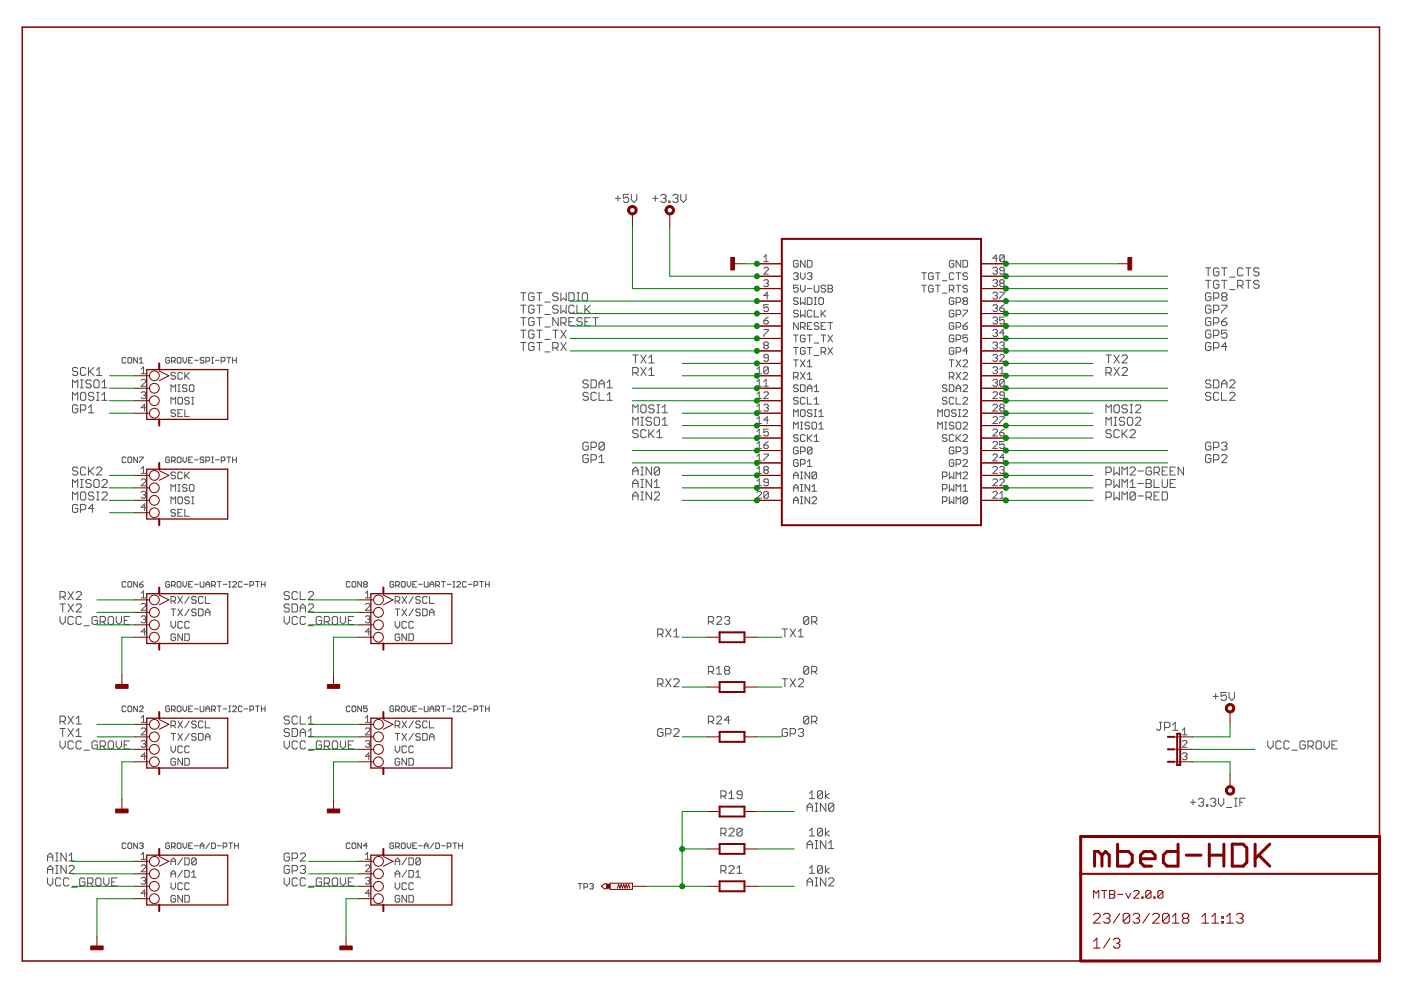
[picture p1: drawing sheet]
<svg xmlns="http://www.w3.org/2000/svg" width="297mm" height="210mm" viewBox="0 0 297 210" stroke-linecap="round" stroke-linejoin="round" font-family="sans-serif">
<g fill="none" stroke="#505050" stroke-width=".21">
<path d="M130.5 42.1h1.1M131 41.5v1.1M133.3 41.2h-1.1v.9l.5-.3h.3l.3 .3v.5l-.3 .3h-.6l-.2-.3M133.9 41.2v1.2l.5 .5 .6-.5v-1.2M138.4 42.1h1.1M138.9 41.5v1.1M140.1 41.5l.3-.3h.5l.3 .3v.3l-.3 .3M140.7 42.1h.2M140.9 42.1l.3 .3v.2l-.3 .3h-.5l-.3-.3M141.8 42.6h.3v.3h-.3zM142.6 41.5l.3-.3h.6l.3 .3v.3l-.3 .3M143.2 42.1h.3"/>
<path d="M143.5 42.1l.3 .3v.2l-.3 .3h-.6l-.3-.3M144.3 41.2v1.2l.6 .5 .6-.5v-1.2M161.9 54.5l.5-.5v1.5M161.9 56.9l.3-.2h.5l.2 .2v.2l-1 1h1M161.9 55.5h1M161.9 59.6l.3-.3h.5l.2 .3-.2 .4M168.3 58.1l.2-.3h.5l.2 .3v.2l-.2 .3M168.7 58.6h.3M169 58.6l.2 .2v.3l-.2 .2h-.5l-.2-.2M169.2 55.4l-.2-.2h-.5l-.2 .2v1l.2 .2h.5l.2-.2v-.5h-.5M169.7 57.8v1l.5 .5 .5-.5v-1M170.7 55.2v1.4l-1-1.4v1.4"/>
<path d="M171.2 55.2h.7l.2 .2v1l-.2 .2h-.7zM171.2 58.1l.2-.3h.5l.2 .3v.2l-.2 .3M171.7 58.6h.2M171.9 58.6l.2 .2v.3l-.2 .2h-.5l-.2-.2M195.4 57.8h1M195.9 57.8v1.5M197.9 58.1l-.3-.3h-.5l-.2 .3v1l.2 .2h.5l.3-.2v-.5h-.5M198.4 57.8h.9M198.8 57.8v1.5M199.8 59.5h1M202.2 55.4l-.2-.2h-.5l-.2 .2v1l.2 .2h.5l.2-.2v-.5h-.5M202.2 58.1l-.2-.3h-.5l-.2 .3v1l.2 .2h.5l.2-.2"/>
<path d="M202.7 57.8h1M203.2 57.8v1.5M203.7 55.2v1.4l-1-1.4v1.4M204.2 55.2h.7l.2 .2v1l-.2 .2h-.7zM205.1 58.1l-.2-.3h-.5l-.2 .3v.2l.2 .3h.5l.2 .2v.3l-.2 .2h-.5l-.2-.2M210.5 56.9l.2-.2h.5l.3 .2v.2l-.3 .3M210.5 59.6l.2-.3h.5l.3 .3v.2l-.3 .2M211 57.4h.2M211.2 57.4l.3 .2v.3l-.3 .2h-.5l-.2-.2M211.5 54.8h-1l.7-.8v1.5M212.9 57.4h-.7l-.2-.3 .2-.4h.5l.2 .2v1l-.2 .2h-.5l-.2-.2M212.9 54.3v.9l-.2 .3h-.5l-.2-.3"/>
<path d="M212.9 54.3l-.2-.3h-.5l-.2 .3v.9M212.9 54.3l-.9 .9M255.6 59.4h1.1M255.6 56.8h1.1M256.2 56.8v1.7M256.2 59.4v1.7M258.4 57.1l-.3-.3h-.5l-.3 .3v1.1l.3 .3h.5l.3-.3v-.6h-.5M258.4 59.7l-.3-.3h-.5l-.3 .3v1.1l.3 .3h.5l.3-.3v-.5h-.5M259 59.4h1.1M259 56.8h1.1M259.6 56.8v1.7M259.6 59.4v1.7"/>
<path d="M260.7 58.8h1.1M263.5 57.1l-.3-.3h-.5l-.3 .3v1.1l.3 .3h.5l.3-.3M264.1 59.4h1.1M264.1 56.8h1.1M264.7 56.8v1.7M264.7 59.4v1.7M266.9 59.7l-.2-.3h-.6l-.3 .3v.3l.3 .3h.6l.2 .3v.2l-.2 .3h-.6l-.3-.3M266.9 57.1l-.2-.3h-.6l-.3 .3v.3l.3 .2h.6l.2 .3v.3l-.2 .3h-.6l-.3-.3M16.5 78.2l-.3-.3h-.6l-.2 .3v.3l.2 .3h.6l.3 .2v.3l-.3 .3h-.6l-.2-.3M18.2 78.2l-.3-.3h-.6l-.2 .3v1.1l.2 .3h.6l.3-.3M18.8 77.9v1.7M19 78.8l.9 .8"/>
<path d="M19.9 77.9l-1.1 1.1M20.5 78.5l.5-.6v1.7M20.5 79.6h1.1M26.7 76l-.2-.2h-.4l-.2 .2v.8l.2 .2h.4l.2-.2M27.3 75.8h.4l.2 .2v.8l-.2 .2h-.4l-.2-.2v-.8zM29.1 75.8v1.2l-.8-1.2v1.2M29.5 77h.9M29.5 76.2l.5-.4v1.2M29.9 79.2h1M29.9 78.3l.5-.5v1.4M35.9 76l-.1-.2h-.5l-.2 .2v.8l.2 .2h.5l.1-.2v-.4h-.4M36.4 76.6h.6l.1-.2v-.4l-.1-.2h-.6v1.2"/>
<path d="M36.8 76.6l.3 .4M37.2 79.2l-.2-.2h-.5l-.2 .4 .2 .3h.5l.2 .2v.3l-.2 .2h-.5l-.2-.2M37.8 75.8h.4l.2 .2v.8l-.2 .2h-.4l-.2-.2v-.8zM38.7 79.2l-.3-.2h-.4l-.3 .2v1l.3 .2h.4l.3-.2M38.8 75.8v.8l.4 .4 .4-.4v-.8M39.2 79v1.4M39.4 79.7l.7 .7M40 76.4h.4M40.1 79l-.9 .9M40.8 75.8h-.8v1.2h.8M41.2 76.4h.8M43.2 76l-.2-.2h-.4l-.2 .4 .2 .2h.4l.2 .4-.2 .2h-.4l-.2-.2"/>
<path d="M43.6 76.6h.7l.1-.2v-.4l-.1-.2h-.7v1.2M44.9 75.8h.4M44.9 77h.4M45.1 75.8v1.2M45.7 76.4h.8M46.9 76.6h.6l.2-.2v-.4l-.2-.2h-.6v1.2M48.1 75.8h.8M48.5 75.8v1.2M49.3 76.4h.8M49.3 75.8v1.2M50.1 75.8v1.2M110.4 62.1h1.1"/>
<path d="M110.4 64.7h1.1M110.4 67.4h1.1M110.4 70h1.1M110.4 72.6h1.1M111 62.1v1.7M111 64.7v1.7M111 67.4v1.6M111 70v1.7M111 72.6v1.7M113.2 62.4l-.3-.3h-.5l-.3 .3v1.1l.3 .3h.5l.3-.3v-.6h-.5M113.2 70.3l-.3-.3h-.5l-.3 .3v1.1l.3 .3h.5l.3-.3v-.6h-.5M113.2 65l-.3-.3h-.5l-.3 .3v1.1l.3 .3h.5l.3-.3v-.5h-.5"/>
<path d="M113.2 67.6l-.3-.2h-.5l-.3 .2v1.2l.3 .2h.5l.3-.2v-.6h-.5M113.2 72.9l-.3-.3h-.5l-.3 .3v1.1l.3 .3h.5l.3-.3v-.5h-.5M113.8 62.1h1.1M113.8 64.7h1.1M113.8 67.4h1.1M113.8 70h1.1M113.8 72.6h1.1M114.4 62.1v1.7M114.4 64.7v1.7M114.4 67.4v1.6M114.4 70v1.7M114.4 72.6v1.7"/>
<path d="M115.5 74.6h1.1M115.5 64.1h1.1M115.5 66.7h1.1M115.5 69.3h1.1M115.5 72h1.1M117.2 73.8h.8l.3-.3v-.6l-.3-.3h-.8v1.7M117.2 70h1.1M117.8 70v1.7M117.8 73.8l.5 .5M118.3 62.4l-.3-.3h-.5l-.3 .3v.2l.3 .3h.5l.3 .3v.3l-.3 .3h-.5l-.3-.3M118.3 65l-.3-.3h-.5l-.3 .3v.3l.3 .3h.5l.3 .2v.3l-.3 .3h-.5l-.3-.3M118.3 67.4v1.6l-1.1-1.6v1.6"/>
<path d="M118.9 62.1v1.7l.6-.6 .5 .6v-1.7M118.9 64.7v1.7l.6-.6 .5 .6v-1.7M118.9 68.5h.9l.2-.3v-.6l-.2-.2h-.9v1.6M118.9 70l1.1 1.7M118.9 72.6l1.1 1.7M119.5 68.5l.5 .5M120 70l-1.1 1.7M120 72.6l-1.1 1.7M120.6 62.1h.9l.2 .3v1.1l-.2 .3h-.9zM120.6 68.2h.6M121.7 65l-.2-.3h-.6l-.3 .3v1.1l.3 .3h.6l.2-.3M121.7 67.4h-1.1v1.6h1.1"/>
<path d="M122.3 62.1h.6M122.3 63.8h.6M122.3 64.7v1.7h1.1M122.6 62.1v1.7M123.4 62.4l.3-.3h.6l.3 .3v1.1l-.3 .3h-.6l-.3-.3zM123.4 67.6l-.3-.2h-.5l-.3 .2v.3l.3 .3h.5l.3 .3v.3l-.3 .2h-.5l-.3-.2M124 64.7v1.7M124 68.2h.6M124.3 65.6l.8 .8M125.1 67.4h-1.1v1.6h1.1M125.1 64.7l-1.1 1.1M125.7 67.4h1.2"/>
<path d="M126.3 67.4v1.6M134.2 75.3h1.1M134.2 79h.8l.3-.2v-.6l-.3-.3h-.8v1.7M134.7 75.3v1.7M134.7 79l.6 .6M135.9 75.3l1.1 1.7M135.9 77.9l1.1 1.7M137 75.3l-1.1 1.7M137 77.9l-1.1 1.7M137.6 77h1.1M137.6 75.8l.5-.5v1.7M137.6 78.5l.5-.6v1.7"/>
<path d="M137.6 79.6h1.1M160.5 78.3l.5-.5v1.4M160.5 79.2h1M161.9 68h.8l.2 .2v.3l-.2 .2h-.5l-.3-.2zM161.9 69.9h1v.2l-1 1v.2M162.2 73.2l-.3-.2v-.3l.3-.2h.5l.2 .2v.3l-.2 .2M162.2 73.2l-.3 .3 .3 .5h.5l.2-.3-.2-.5M162.2 73.2h.5M162.4 60h.3M162.7 60l.2 .3-.2 .5h-.5l-.3-.3M162.9 75.9h-.7l-.3-.3 .3-.5h.5l.2 .3v1l-.2 .2h-.5l-.3-.2M162.9 64.6h-1v.7l.5-.2 .5 .2v.5l-.2 .2h-.5l-.3-.2"/>
<path d="M162.9 78v1l-.2 .2h-.5l-.3-.2M162.9 62.7h-1l.8-.7v1.4M162.9 78l-.2-.2h-.5l-.3 .2v1M162.9 67.2l-1 .8M162.9 78l-1 1M168.3 79.9h.7l.2-.2v-.5l-.2-.2h-.7v1.4M168.3 71h.9M168.3 73.7h.9M168.3 76.3h.9M168.7 71v1.5M168.7 73.7v1.4M168.7 76.3v1.5"/>
<path d="M168.7 79.9l.5 .5M169.2 60.5h-.9v.7l.4-.2 .5 .2v.5l-.2 .2h-.5l-.2-.2M169.2 63.4l-.2-.3h-.5l-.2 .3v.2l.2 .2h.5l.2 .3v.2l-.2 .3h-.5l-.2-.3M169.2 66l-.2-.2h-.5l-.2 .2v.2l.2 .3h.5l.2 .2v.3l-.2 .2h-.5l-.2-.2M169.2 68.4v1.4l-.9-1.4v1.4M169.7 60.5v.9l.5 .5 .5-.5v-.9M169.7 63.1v1.5l.5-.5 .5 .5v-1.5M169.7 65.8v1.4l.5-.5 .5 .5v-1.4M169.7 69.4h.7l.3-.3v-.5l-.3-.2h-.7v1.4M169.7 76.3l1 1.5M169.7 79l1 1.4M170.2 69.4l.5 .4"/>
<path d="M170.7 71.3l-.3-.3h-.5l-.2 .3v.9l.2 .3h.5l.3-.3v-.4h-.5M170.7 73.9l-.3-.2h-.5l-.2 .2v1l.2 .2h.5l.3-.2v-.5h-.5M170.7 76.3l-1 1.5M170.7 79l-1 1.4M171.2 63.1h.7l.2 .3v.9l-.2 .3h-.7zM171.2 61.2h.9M171.2 69.1h.5M171.2 71h.9M171.2 76.8l.5-.5v1.5M171.2 79.4l.5-.4v1.4M171.2 73.7h.9M171.2 77.8h.9"/>
<path d="M171.7 71v1.5M171.7 73.7v1.4M172.1 66l-.2-.2h-.5l-.2 .2v1l.2 .2h.5l.2-.2M172.1 68.4h-.9v1.4h.9M172.6 60.5v1.2l.3 .2h.5l.2-.2v-1.2M172.6 65.8v1.4h1M172.6 63.1h.5M172.6 64.6h.5M172.6 72.7h1M172.6 75.4h1M172.9 63.1v1.5M173.6 68.6l-.2-.2h-.5l-.3 .5 .3 .2h.5l.2 .3v.2l-.2 .2h-.5l-.3-.2"/>
<path d="M173.8 63.1h.5l.3 .3v.9l-.3 .3h-.5l-.2-.3v-.9zM174.1 65.8v1.4M174.1 74.6h.7l.3-.2v-.5l-.3-.2h-.7v1.4M174.1 69.1h.5M174.1 71h1M174.3 66.5l.8 .7M174.6 71v1.5M174.6 74.6l.5 .5M175.1 60.7l-.3-.2h-.5l-.2 .5 .2 .2h.5l.3 .2v.3l-.3 .2h-.5l-.2-.2M175.1 68.4h-1v1.4h1M175.1 65.8l-1 .9M175.6 60.5h.7l.2 .2-.2 .5 .2 .5-.2 .2h-.7z"/>
<path d="M175.6 61.2h.7M175.6 68.4h.9M175.6 71l.9 1.5M175.6 73.7l.9 1.4M176 68.4v1.4M176.5 71l-.9 1.5M176.5 73.7l-.9 1.4M195.4 60.5h1M195.9 60.5v1.4M197.9 60.7l-.3-.2h-.5l-.2 .2v1l.2 .2h.5l.3-.2v-.5h-.5M198.4 60.5h.9M198.8 60.5v1.4"/>
<path d="M199.8 62.2h1M201.3 61.4h.7l.2-.2v-.5l-.2-.2h-.7v1.4M201.3 76.3h.9M201.3 79.9h.7l.2-.2v-.5l-.2-.2h-.7v1.4M201.7 76.3v1.5M201.7 79.9l.5 .5M201.7 61.4l.5 .5M202.2 63.4l-.2-.3h-.5l-.2 .3v.9l.2 .3h.5l.2-.3v-.5h-.5M202.2 66l-.2-.2h-.5l-.2 .2v1l.2 .2h.5l.2-.2v-.5h-.5M202.2 68.6l-.2-.2h-.5l-.2 .2v1l.2 .2h.5l.2-.2v-.5h-.5M202.2 71.3l-.2-.3h-.5l-.2 .3v.9l.2 .3h.5l.2-.3v-.4h-.5M202.2 73.9l-.2-.2h-.5l-.2 .2v1l.2 .2h.5l.2-.2v-.5h-.5"/>
<path d="M202.7 69.4h.8l.2-.3v-.5l-.2-.2h-.8v1.4M202.7 60.5h1M202.7 64.1h.8l.2-.3v-.4l-.2-.3h-.8v1.5M202.7 66.7h.8l.2-.2v-.5l-.2-.2h-.8v1.4M202.7 72h.8l.2-.2v-.5l-.2-.3h-.8v1.5M202.7 74.6h.8l.2-.2v-.5l-.2-.2h-.8v1.4M202.7 79l1 1.4M202.7 76.3l1 1.5M203.2 60.5v1.4M203.7 79l-1 1.4M203.7 76.3l-1 1.5M204.2 65.8h.9v.2l-.9 1v.2"/>
<path d="M204.2 69.1h.7l.2 .5-.2 .2h-.5l-.2-.2zM204.2 76.6l.2-.3h.5l.2 .3v.2l-.9 1h.9M204.2 79.2l.2-.2h.5l.2 .2v.2l-.9 1h.9M204.4 63.8l-.2-.2v-.2l.2-.3h.5l.2 .3v.2l-.2 .2M204.4 63.8h.5M204.4 63.8l-.2 .3v.2l.2 .3h.5l.2-.3-.2-.5M205.1 60.7l-.2-.2h-.5l-.2 .2v.3l.2 .2h.5l.2 .2-.2 .5h-.5l-.2-.2M205.1 71h-.9v.8l.5-.3h.2l.2 .3v.4l-.2 .3h-.5l-.2-.3M205.1 74.4h-.9l.7-.7v1.4M205.1 68.4l-.9 .7M210.5 67.5l.2-.3h.5l.3 .3v.2l-.3 .3M210.5 64.8l.2-.2h.5l.3 .2v.3l-.3 .2"/>
<path d="M210.5 70.1l.2-.2h.5l.3 .2v.3l-.3 .2M210.5 72.7l.2-.2h.5l.3 .2v.3l-.3 .2M210.5 75.4l.2-.3h.5l.3 .3v.2l-.3 .3M210.5 78l.2-.2h.5l.3 .2v.3l-.3 .2M210.5 62.2l.2-.2h.5l.3 .2v.2l-.3 .3M211 60h.2M211 62.7h.2M211 68h.2M211 73.2h.2M211 75.9h.2M211 78.5h.2M211 70.6h.2"/>
<path d="M211 65.3h.2M211.2 75.9l.3 .2v.3l-.3 .2h-.5l-.2-.2M211.2 60l.3 .3v.2l-.3 .3h-.5l-.2-.3M211.2 65.3l.3 .3v.2l-.3 .2h-.5l-.2-.2M211.2 68l.3 .2v.3l-.3 .2h-.5l-.2-.2M211.2 73.2l.3 .3v.2l-.3 .3h-.5l-.2-.3M211.2 78.5l.3 .3v.2l-.3 .2h-.5l-.2-.2M211.2 62.7l.3 .2v.3l-.3 .2h-.5l-.2-.2M211.2 70.6l.3 .2v.3l-.3 .2h-.5l-.2-.2M212 75.4l.2-.3h.5l.2 .3v.2l-.9 1h.9M212 65.3h.7l.2 .3v.2l-.2 .2h-.5l-.2-.2zM212 72.7l.2-.2h.5l.2 .2v.3l-.2 .2"/>
<path d="M212 79.2h.9M212 78.3l.4-.5v1.4M212 62h.9v.2l-.9 1v.2M212.2 60l-.2-.2 .2-.5h.5l.2 .3-.2 .4M212.2 60h.5M212.2 60l-.2 .3 .2 .5h.5l.2-.3-.2-.5M212.4 73.2h.3M212.7 73.2l.2 .3-.2 .5h-.5l-.2-.3M212.9 67.2h-.9v.8l.4-.3h.3l.2 .3v.5l-.2 .2h-.5l-.2-.2M212.9 70.6h-.9l.7-.7v1.4M212.9 64.6l-.9 .7M234.5 75.3h1.1"/>
<path d="M234.5 79h.8l.3-.2v-.6l-.3-.3h-.8v1.7M235 79l.6 .6M235 75.3v1.7M236.2 77.9l1.1 1.7M236.2 75.3l1.1 1.7M237.3 77.9l-1.1 1.7M237.3 75.3l-1.1 1.7M237.9 75.5l.3-.2h.5l.3 .2v.3l-1.1 1.2h1.1M237.9 78.2l.3-.3h.5l.3 .3v.3l-1.1 1.1h1.1M256.7 62.4l-.2-.3h-.6l-.3 .3v1.1l.3 .3h.6l.2-.3v-.6h-.5M256.7 65l-.2-.3h-.6l-.3 .3v1.1l.3 .3h.6l.2-.3v-.5h-.5M256.7 67.6l-.2-.2h-.6l-.3 .2v1.2l.3 .2h.6l.2-.2v-.6h-.5"/>
<path d="M256.7 70.3l-.2-.3h-.6l-.3 .3v1.1l.3 .3h.6l.2-.3v-.6h-.5M256.7 72.9l-.2-.3h-.6l-.3 .3v1.1l.3 .3h.6l.2-.3v-.5h-.5M257.3 63.2h.8l.3-.3v-.5l-.3-.3h-.8v1.7M257.3 65.8h.8l.3-.2v-.6l-.3-.3h-.8v1.7M257.3 68.5h.8l.3-.3v-.6l-.3-.2h-.8v1.6M257.3 71.1h.8l.3-.3v-.5l-.3-.3h-.8v1.7M257.3 73.8h.8l.3-.3v-.6l-.3-.3h-.8v1.7M259 64.7h1.1v.3l-1.1 1.1v.3M259 68.2h.8l.3 .3v.3l-.3 .2h-.5l-.3-.2zM259.3 62.9l-.3-.3v-.2l.3-.3h.5l.3 .3v.2l-.3 .3M259.3 62.9l-.3 .3v.3l.3 .3h.5l.3-.3v-.3l-.3-.3M259.3 62.9h.5"/>
<path d="M260.1 70h-1.1v.8l.6-.3h.2l.3 .3v.6l-.3 .3h-.5l-.3-.3M260.1 73.5h-1.1l.8-.9v1.7M260.1 67.4l-.5 .2-.6 .6M260.7 61.4h1.1M262.4 60.6h.8l.3-.3v-.6l-.3-.3h-.8v1.7M263 60.6l.5 .5M15.4 82.2v-1.6l.5 .5 .6-.5v1.6M15.4 84.9v-1.7l.5 .6 .6-.6v1.7M16.5 86.1l-.3-.3h-.6l-.2 .3v1.1l.2 .3h.6l.3-.3v-.5h-.6M16.5 99.3l-.3-.3h-.6l-.2 .3v.3l.2 .3h.6l.3 .3v.2l-.3 .3h-.6l-.2-.3M17.1 80.6h.5M17.1 82.2h.5"/>
<path d="M17.1 87h.8l.3-.3v-.6l-.3-.3h-.8v1.7M17.3 83.2h.6l.3 .3v1.1l-.3 .3h-.6l-.2-.3v-1.1zM17.3 80.6v1.6M18.2 99.3l-.3-.3h-.6l-.2 .3v1.1l.2 .3h.6l.3-.3M18.8 99v1.7M18.8 87.5h1.1M18.8 86.4l.5-.6v1.7M19 99.9l.9 .8M19.3 80.8l-.3-.2h-.5l-.3 .2v.3l.3 .3h.5l.3 .3v.3l-.3 .2h-.5l-.3-.2M19.9 83.5l-.3-.3h-.6l-.2 .3v.3l.2 .2h.6l.3 .3v.3l-.3 .3h-.6l-.2-.3M19.9 80.8l.3-.2h.5l.3 .2v1.2l-.3 .2h-.5l-.3-.2zM19.9 99l-1.1 1.2"/>
<path d="M20.5 83.2h.5M20.5 84.9h.5M20.5 99.3l.2-.3h.6l.3 .3v.3l-1.1 1.1h1.1M20.7 83.2v1.7M21.6 82.2h1.1M21.6 84.9h1.1M21.6 83.8l.6-.6v1.7M21.6 81.1l.6-.5v1.6M26.7 97.1l-.2-.2h-.4l-.2 .2v.8l.2 .2h.4l.2-.2M27.1 97.1l.2-.2h.4l.2 .2v.8l-.2 .2h-.4l-.2-.2zM29.1 96.9v1.2l-.8-1.2v1.2M29.5 96.9h.9v.2l-.9 .8v.2"/>
<path d="M29.9 80.7l.3-.3h.5l.2 .3v.2l-1 1h1M29.9 83.3l.3-.2h.5l.2 .2v.3l-.2 .2M29.9 99.4l.5-.5v1.5M30.4 83.8h.3M30.7 83.8l.2 .2v.3l-.2 .2h-.5l-.3-.2M30.9 86.4h-1l.8-.7v1.5M35.9 97.1l-.1-.2h-.5l-.2 .2v.8l.2 .2h.5l.1-.2v-.4h-.4M36.3 83v-1.4l.4 .5 .5-.5v1.4M36.3 85.7v-1.5l.4 .5 .5-.5v1.5M36.4 97.7h.6l.1-.2v-.4l-.1-.2h-.6v1.2M36.8 97.7l.3 .4M37.2 87.1l-.2-.2h-.5l-.2 .5 .2 .2h.5l.2 .2v.3l-.2 .2h-.5l-.2-.2"/>
<path d="M37.7 81.6h.5M37.7 83h.5M37.7 87.6h.5M37.8 96.9h.4l.2 .2v.8l-.2 .2h-.4l-.2-.2v-.8zM38 84.2h.4l.3 .3v.9l-.3 .3h-.4l-.3-.3v-.9zM38 81.6v1.4M38.7 86.9h-1v1.4h1M38.8 96.9v.8l.4 .4 .4-.4v-.8M39.2 86.9v1.4h.9M39.6 81.8l-.2-.2h-.5l-.2 .2v.3l.2 .2h.5l.2 .3-.2 .4h-.5l-.2-.2M40 97.5h.4M40.1 84.5l-.2-.3h-.5l-.2 .3 .2 .5h.5l.2 .2v.2l-.2 .3h-.5l-.2-.3"/>
<path d="M40.4 81.6h.5l.2 .2v1l-.2 .2h-.5l-.2-.2v-1zM40.6 84.2h.5M40.6 85.7h.5M40.8 96.9h-.8v1.2h.8M40.9 84.2v1.5M41.2 97.5h.8M43.2 97.1l-.2-.2h-.4l-.2 .4 .2 .2h.4l.2 .4-.2 .2h-.4l-.2-.2M43.6 97.7h.7l.1-.2v-.4l-.1-.2h-.7v1.2M44.9 96.9h.4M44.9 98.1h.4M45.1 96.9v1.2M45.7 97.5h.8"/>
<path d="M46.9 97.7h.6l.2-.2v-.4l-.2-.2h-.6v1.2M48.1 96.9h.8M48.5 96.9v1.2M49.3 96.9v1.2M49.3 97.5h.8M50.1 96.9v1.2M124.7 96.7l-.3-.3h-.5l-.3 .3v1.1l.3 .3h.5l.3-.3v-.6h-.5M124.7 80.8l-.3-.2h-.5l-.3 .2v.3l.3 .3h.5l.3 .3v.3l-.3 .2h-.5l-.3-.2M124.7 83.5l-.3-.3h-.5l-.3 .3v.3l.3 .2h.5l.3 .3v.3l-.3 .3h-.5l-.3-.3M124.7 94l-.3-.3h-.5l-.3 .3v1.2l.3 .2h.5l.3-.2v-.6h-.5M125.3 97.5h.9l.2-.3v-.5l-.2-.3h-.9v1.7M125.3 80.6h.9l.2 .2v1.2l-.2 .2h-.9z"/>
<path d="M125.3 94.9h.9l.2-.3v-.6l-.2-.3h-.9v1.7M126.4 83.5l-.2-.3h-.6l-.3 .3v1.1l.3 .3h.6l.2-.3M127 98.1h1.1M127 81.4h1.1M127 82.2v-1.1l.6-.5 .5 .5v1.1M127 83.2v1.7h1.1M127 96.9l.6-.5v1.7M128.1 94v1.2l-.3 .2h-.5l-.3-.2M128.1 94l-.3-.3h-.5l-.3 .3v1.2M128.1 94l-1.1 1.2M128.7 82.2h1.1M128.7 81.1l.6-.5v1.6"/>
<path d="M128.7 83.8l.6-.6v1.7M128.7 84.9h1.1M134.2 87.5v-1.7l.5 .6 .6-.6v1.7M134.2 90.2v-1.7l.5 .5 .6-.5v1.7M134.2 99.9h1.1M135.3 91.4l-.3-.3h-.5l-.3 .3v.3l.3 .2h.5l.3 .3v.3l-.3 .3h-.5l-.3-.3M135.9 90.2h.5M135.9 88.5h.5M135.9 99h.5M136.1 85.8h.6l.3 .3v1.1l-.3 .3h-.6l-.2-.3v-1.1zM136.1 88.5v1.7M136.1 99v1.7"/>
<path d="M137 91.4l-.3-.3h-.6l-.2 .3v1.1l.2 .3h.6l.3-.3M137.6 91.1v1.7M137.8 91.9l.9 .9M138.1 88.8l-.3-.3h-.5l-.3 .3v.2l.3 .3h.5l.3 .3v.3l-.3 .3h-.5l-.3-.3M138.1 99v1.7l-1.1-1.7v1.7M138.7 86.1l-.3-.3h-.6l-.2 .3v.3l.2 .3h.6l.3 .3v.2l-.3 .3h-.6l-.2-.3M138.7 91.1l-1.1 1.1M139 88.5h.6l.2 .3v1.1l-.2 .3h-.6l-.3-.3v-1.1zM139.3 91.7l.5-.6v1.7M139.3 85.8h.5M139.3 87.5h.5M139.3 92.8h1.1"/>
<path d="M139.6 85.8v1.7M139.8 99.3l-.2-.3h-.6l-.3 .3v1.1M139.8 99.3v1.1l-.2 .3h-.6l-.3-.3M139.8 99.3l-1.1 1.1M140.4 87.5h1.1M140.4 86.4l.6-.6v1.7M140.4 89l.6-.5v1.7M140.4 90.2h1.1M160.5 80.9l.5-.5v1.5M160.5 86.2l.5-.5v1.5M160.5 83.6l.5-.5v1.4M160.5 88.8l.5-.5v1.5"/>
<path d="M160.5 91.5l.5-.5v1.4M160.5 94.1l.5-.5v1.5M160.5 96.8l.5-.5v1.4M160.5 99.4l.5-.5v1.5M160.5 81.9h1M160.5 84.5h1M160.5 87.2h1M160.5 89.8h1M160.5 92.4h1M160.5 95.1h1M160.5 97.7h1M161.9 80.9l.5-.5v1.5"/>
<path d="M161.9 83.3l.3-.2h.5l.2 .2v.3l-1 .9h1M161.9 86l.3-.3h.5l.2 .3-.2 .4M161.9 94.4h.8l.2 .2v.2l-.2 .3h-.5l-.3-.3zM161.9 96.3h1v.2l-1 1v.2M161.9 81.9h1M162.2 99.6l-.3-.2v-.3l.3-.2h.5l.2 .2v.3l-.2 .2M162.2 99.6l-.3 .3 .3 .5h.5l.2-.3-.2-.5M162.2 99.6h.5M162.4 86.4h.3M162.7 86.4l.2 .3v.2l-.2 .3h-.5l-.3-.3M162.9 91h-1v.7l.5-.2 .5 .2v.5l-.2 .2h-.5l-.3-.2M162.9 89.1h-1l.8-.8v1.5"/>
<path d="M162.9 93.6l-1 .8M168.3 88.3v-1.4l.4 .5 .5-.5v1.4M168.3 91v-1.5l.4 .5 .5-.5v1.5M169.2 81.8l-.2-.2h-.5l-.2 .2v.3l.2 .2h.5l.2 .3v.2l-.2 .2h-.5l-.2-.2M169.2 84.5l-.2-.3h-.5l-.2 .3v.2l.2 .3h.5l.2 .2v.2l-.2 .3h-.5l-.2-.3M169.2 92.4l-.2-.2h-.5l-.2 .2v.2l.2 .3h.5l.2 .2v.3l-.2 .2h-.5l-.2-.2M169.2 95l-.2-.2h-.5l-.2 .2v1l.2 .2h.5l.2-.2v-.5h-.5M169.2 97.7l-.2-.3h-.5l-.2 .3v.9l.2 .3h.5l.2-.3v-.5h-.5M169.7 81.6h.7l.3 .2v1l-.3 .2h-.7zM169.7 95.8h.7l.3-.3v-.5l-.3-.2h-.7v1.4M169.7 98.4h.7l.3-.3v-.4l-.3-.3h-.7v1.5M169.7 91h.5"/>
<path d="M169.7 89.5h.5M169.9 86.9h.5l.3 .2v1l-.3 .2h-.5l-.2-.2v-1zM169.9 89.5v1.5M170.7 84.5l-.3-.3h-.5l-.2 .3v.9l.2 .3h.5l.3-.3M170.7 92.4l-.3-.2h-.5l-.2 .2v1l.2 .2h.5l.3-.2M171.2 97.9l.5-.5v1.5M171.2 83v-.9l.5-.5 .4 .5v.9M171.2 84.2v1.5h.9M171.2 92.2v1.4M171.2 80.4h.9M171.2 82.3h.9M171.2 98.9h.9"/>
<path d="M171.4 92.9l.7 .7M171.7 89.7l-.3-.2h-.5l-.2 .2v.3l.2 .2h.5l.3 .3v.2l-.3 .3h-.5l-.2-.3M172.1 87.1l-.2-.2h-.5l-.2 .5 .2 .2h.5l.2 .2v.3l-.2 .2h-.5l-.2-.2M172.1 95v1l-.2 .2h-.5l-.2-.2M172.1 95l-.2-.2h-.5l-.2 .2v1M172.1 92.2l-.9 .9M172.1 95l-.9 1M172.4 89.5h.5l.2 .2v1l-.2 .3h-.5l-.3-.3v-1zM172.6 83h1M172.6 82.1l.5-.5v1.4M172.6 84.7l.5-.5v1.5M172.6 92.6l.5-.4v1.4"/>
<path d="M172.6 85.7h1M172.6 86.9h.5M172.6 88.3h.5M172.6 93.6h1M172.9 86.9v1.4M173.6 87.4l.5-.5v1.4M173.6 90l.5-.5v1.5M173.6 88.3h1M173.6 91h1M198.8 91v-1.5l.5 .5 .5-.5v1.5M198.8 88.3v-1.4l.5 .5 .5-.5v1.4M200.3 91h.5"/>
<path d="M200.3 89.5h.5M200.5 86.9h.5l.3 .2v1l-.3 .2h-.5l-.2-.2v-1zM200.5 89.5v1.5M200.8 92.4l-.3-.2h-.5l-.2 .2v.2l.2 .3h.5l.3 .2v.3l-.3 .2h-.5l-.2-.2M200.8 81.8l-.3-.2h-.5l-.2 .2v.3l.2 .2h.5l.3 .3-.3 .4h-.5l-.2-.2M200.8 84.5l-.3-.3h-.5l-.2 .3 .2 .5h.5l.3 .2v.2l-.3 .3h-.5l-.2-.3M201.3 81.6h.7l.2 .2v1l-.2 .2h-.7zM202.2 89.7l-.2-.2h-.5l-.2 .2v.3l.2 .2h.5l.2 .3-.2 .5h-.5l-.2-.3M202.2 84.5l-.2-.3h-.5l-.2 .3v.9l.2 .3h.5l.2-.3M202.2 92.4l-.2-.2h-.5l-.2 .2v1l.2 .2h.5l.2-.2M202.2 95l-.2-.2h-.5l-.2 .2v1l.2 .2h.5l.2-.2v-.5h-.5M202.2 97.7l-.2-.3h-.5l-.2 .3v.9l.2 .3h.5l.2-.3v-.5h-.5"/>
<path d="M202.7 87.1l-.2-.2h-.5l-.3 .2v.3l.3 .2h.5l.2 .2-.2 .5h-.5l-.3-.2M202.7 82.3h1M202.7 84.2v1.5h1M202.7 89.7l.3-.2h.5l.2 .2v1l-.2 .3h-.5l-.3-.3zM202.7 95.8h.8l.2-.3v-.5l-.2-.2h-.8v1.4M202.7 98.4h.8l.2-.3v-.4l-.2-.3h-.8v1.5M202.7 83v-.9l.5-.5 .5 .5v.9M202.7 92.2v1.4M203 92.9l.7 .7M203.2 86.9h.5M203.2 88.3h.5M203.5 86.9v1.4"/>
<path d="M203.7 92.2l-1 .9M204.2 81.8l.2-.2h.5l.2 .2v.3l-.9 .9h.9M204.2 84.5l.2-.3h.5l.2 .3v.2l-.9 1h.9M204.2 87.1l.2-.2h.5l.2 .2v.3l-.9 .9h.9M204.2 89.7l.2-.2h.5l.2 .2v.3l-.9 1h.9M204.2 92.4l.2-.2h.5l.2 .2v.2l-.9 1h.9M204.2 95l.2-.2h.5l.2 .2-.2 .5M204.2 97.7l.2-.3h.5l.2 .3v.2l-.9 1h.9M204.7 95.5h.2M204.9 95.5l.2 .3v.2l-.2 .2h-.5l-.2-.2M210.5 80.7l.2-.3h.5l.3 .3v.2l-.3 .3M210.5 83.3l.2-.2h.5l.3 .2v.3l-1 .9h1"/>
<path d="M210.5 86l.2-.3h.5l.3 .3v.2l-1 1h1M210.5 88.6l.2-.3h.5l.3 .3v.2l-1 1h1M210.5 93.9l.2-.3h.5l.3 .3v.2l-1 1h1M210.5 91.2l.2-.2h.5l.3 .2v.3l-1 .9h1M210.5 96.5l.2-.2h.5l.3 .2v.3l-1 .9h1M210.5 99.1l.2-.2h.5l.3 .2v.3l-1 1h1M211 81.2h.2M211.2 81.2l.3 .2v.2l-.3 .3h-.5l-.2-.3M212 91.7h.7l.2 .5-.2 .2h-.5l-.2-.2zM212 99.1l.2-.2h.5l.2 .2v.3l-.2 .2M212 88.3h.9v.3l-.9 1v.2M212.2 86.4l-.2-.2 .2-.5h.5l.2 .3-.2 .4"/>
<path d="M212.2 86.4l-.2 .3v.2l.2 .3h.5l.2-.3v-.2l-.2-.3M212.2 86.4h.5M212.4 99.6h.3M212.7 99.6l.2 .3-.2 .5h-.5l-.2-.3M212.9 80.7l-.2-.3h-.5l-.2 .3v.9M212.9 83.8h-.7l-.2-.2v-.3l.2-.2h.5l.2 .2v1l-.2 .2h-.5l-.2-.2M212.9 80.7v.9l-.2 .3h-.5l-.2-.3M212.9 93.6h-.9v.8l.4-.3h.3l.2 .3v.4l-.2 .3h-.5l-.2-.3M212.9 97h-.9l.7-.7v1.4M212.9 91l-.9 .7M212.9 80.7l-.9 .9M234.5 87.5v-1.7l.5 .6 .6-.6v1.7"/>
<path d="M234.5 90.2v-1.7l.5 .5 .6-.5v1.7M235.6 91.4l-.3-.3h-.5l-.3 .3v.3l.3 .2h.5l.3 .3v.3l-.3 .3h-.5l-.3-.3M236.2 86.1l.3-.3h.5l.3 .3v1.1l-.3 .3h-.5l-.3-.3zM236.2 90.2h.5M236.2 88.5h.5M236.2 99v1.7l.5-.5 .6 .5v-1.7M236.5 88.5v1.7M237.3 91.4l-.3-.3h-.5l-.3 .3v1.1l.3 .3h.5l.3-.3M237.9 91.1v1.7M238.2 91.9l.8 .9M238.4 88.8l-.2-.3h-.6l-.3 .3v.2l.3 .3h.6l.2 .3v.3l-.2 .3h-.6l-.3-.3M239 86.1l-.3-.3h-.5l-.3 .3v.3l.3 .3h.5l.3 .3v.2l-.3 .3h-.5l-.3-.3"/>
<path d="M239 88.8l.3-.3h.6l.3 .3v1.1l-.3 .3h-.6l-.3-.3zM239 91.1l-1.1 1.1M239.6 99.3l.3-.3h.5l.3 .3v.3l-1.1 1.1h1.1M239.6 85.8h.6M239.6 87.5h.6M239.6 91.4l.3-.3h.5l.3 .3v.3l-1.1 1.1h1.1M239.9 85.8v1.7M240.7 86.1l.3-.3h.6l.3 .3v.3l-1.2 1.1h1.2M240.7 88.8l.3-.3h.6l.3 .3v.2l-1.2 1.2h1.2M241.3 99.9h1.1M244.1 99.3l-.3-.3h-.5l-.3 .3v1.1l.3 .3h.5l.3-.3v-.5h-.6M246.4 99.9h.6"/>
<path d="M247.5 99h-1.1v1.7h1.1M248.1 99.9h.6M249.2 99h-1.1v1.7h1.1M250.9 99v1.7l-1.1-1.7v1.7M256.7 96.7l-.2-.3h-.6l-.3 .3v1.1l.3 .3h.6l.2-.3v-.6h-.5M256.7 80.8l-.2-.2h-.6l-.3 .2v.3l.3 .3h.6l.2 .3v.3l-.2 .2h-.6l-.3-.2M256.7 83.5l-.2-.3h-.6l-.3 .3v.3l.3 .2h.6l.2 .3v.3l-.2 .3h-.6l-.3-.3M256.7 94l-.2-.3h-.6l-.3 .3v1.2l.3 .2h.6l.2-.2v-.6h-.5M257.3 80.6h.8l.3 .2v1.2l-.3 .2h-.8zM257.3 94.9h.8l.3-.3v-.6l-.3-.3h-.8v1.7M257.3 97.5h.8l.3-.3v-.5l-.3-.3h-.8v1.7M258.4 83.5l-.3-.3h-.5l-.3 .3v1.1l.3 .3h.5l.3-.3"/>
<path d="M259 96.7l.3-.3h.5l.3 .3v.2l-1.1 1.2h1.1M259 81.4h1.1M259 83.2v1.7h1.1M259 94l.3-.3h.5l.3 .3v.3l-.3 .3M259 82.2v-1.1l.6-.5 .5 .5v1.1M259.6 94.6h.2M259.8 94.6l.3 .3v.3l-.3 .2h-.5l-.3-.2M260.7 80.8l.3-.2h.6l.2 .2v.3l-1.1 1.1h1.1M260.7 83.5l.3-.3h.6l.2 .3v.3l-1.1 1.1h1.1M15.4 103.4v-1.7l.5 .5 .6-.5v1.7M15.4 106v-1.7l.5 .6 .6-.6v1.7M16.5 107.2l-.3-.2h-.6l-.2 .2v1.2l.2 .2h.6l.3-.2v-.6h-.6"/>
<path d="M17.1 104.6l.2-.3h.6l.3 .3v1.1l-.3 .3h-.6l-.2-.3zM17.1 108.1h.8l.3-.3v-.6l-.3-.2h-.8v1.6M17.1 103.4h.5M17.1 101.7h.5M17.3 101.7v1.7M19.3 102l-.3-.3h-.5l-.3 .3v.2l.3 .3h.5l.3 .3v.3l-.3 .3h-.5l-.3-.3M19.9 104.6l-.3-.3h-.6l-.2 .3v.3l.2 .3h.6l.3 .2v.3l-.3 .3h-.6l-.2-.3M19.9 107.8h-1.1l.8-.8v1.6M20.2 101.7h.5l.3 .3v1.1l-.3 .3h-.5l-.3-.3v-1.1zM20.5 106h.5M20.5 104.3h.5M20.7 104.3v1.7"/>
<path d="M21.6 102l.3-.3h.5l.3 .3v.2l-1.1 1.2h1.1M21.6 104.6l.3-.3h.5l.3 .3v.3l-1.1 1.1h1.1M29.9 100.4h1M29.9 101.8l.3-.2h.5l.2 .2v.2l-1 1h1M29.9 104.4l.3-.2h.5l.2 .2-.2 .5M30.4 104.9h.3M30.7 104.9l.2 .3v.2l-.2 .2h-.5l-.3-.2M30.9 107.5h-1l.8-.7v1.5M36.3 104.2v-1.5l.4 .5 .5-.5v1.5M36.3 106.8v-1.5l.4 .5 .5-.5v1.5M37.2 100.3l-.2-.2h-.5l-.2 .2v.3l.2 .2h.5l.2 .2v.3l-.2 .2h-.5l-.2-.2M37.2 108.2l-.2-.2h-.5l-.2 .2v.3l.2 .2h.5l.2 .3v.2l-.2 .3h-.5l-.2-.3"/>
<path d="M37.7 104.2h.5M37.7 102.7h.5M37.7 108.7h.5M38 105.3h.4l.3 .3v1l-.3 .2h-.4l-.3-.2v-1zM38 102.7v1.5M38.7 100.3l-.3-.2h-.4l-.3 .2v1l.3 .2h.4l.3-.2M38.7 108h-1v1.5h1M39.2 100.1v1.4M39.2 108v1.5h.9M39.4 100.8l.7 .7M39.6 103l-.2-.3h-.5l-.2 .3 .2 .4h.5l.2 .3v.2l-.2 .3h-.5l-.2-.3M40.1 105.6l-.2-.3h-.5l-.2 .5 .2 .3h.5l.2 .5-.2 .2h-.5l-.2-.2"/>
<path d="M40.1 100.1l-.9 .9M40.2 103l.2-.3h.5l.2 .3v.9l-.2 .3h-.5l-.2-.3zM40.6 106.8h.5M40.6 105.3h.5M40.9 105.3v1.5M134.2 100.7v-1.1l.5-.6 .6 .6v1.1M134.2 103.4v-1.2l.5-.5 .6 .5v1.2M134.2 106v-1.1l.5-.6 .6 .6v1.1M134.2 102.5h1.1M134.2 105.2h1.1M135.9 100.7h.5M135.9 103.4h.5"/>
<path d="M135.9 101.7h.5M135.9 106h.5M135.9 104.3h.5M136.1 101.7v1.7M136.1 104.3v1.7M138.1 101.7v1.7l-1.1-1.7v1.7M138.1 104.3v1.7l-1.1-1.7v1.7M138.7 104.6l.3-.3h.6l.2 .3v.3l-1.1 1.1h1.1M138.7 103.4h1.1M138.7 102.2l.6-.5v1.7M160.5 102l.5-.4v1.4M160.5 100.4h1"/>
<path d="M160.5 103h1M160.5 104.4l.2-.2h.5l.3 .2v.3l-1 .9h1M162.9 102.3h-.7l-.3-.3v-.2l.3-.2h.5l.2 .2v1l-.2 .2h-.5l-.3-.2M162.9 104.4v1l-.2 .2h-.5l-.3-.2M162.9 104.4l-.2-.2h-.5l-.3 .2v1M162.9 104.4l-1 1M168.3 101.5v-.9l.4-.5 .5 .5v.9M168.3 104.2v-1l.4-.5 .5 .5v1M168.3 106.8v-1l.4-.5 .5 .5v1M168.3 100.8h.9M168.3 103.4h.9M168.3 106.1h.9"/>
<path d="M169.7 101.5h.5M169.7 100.1h.5M169.7 104.2h.5M169.7 102.7h.5M169.7 106.8h.5M169.7 105.3h.5M169.9 100.1v1.4M169.9 102.7v1.5M169.9 105.3v1.5M171.7 100.1v1.4l-1-1.4v1.4M171.7 102.7v1.5l-1-1.5v1.5M171.7 105.3v1.5l-1-1.5v1.5"/>
<path d="M172.1 103.2l.5-.5v1.5M172.1 105.6l.3-.3h.5l.2 .3v.2l-1 1h1M172.1 104.2h1M173.1 100.3l-.2-.2h-.5l-.3 .2v1M173.1 100.3v1l-.2 .2h-.5l-.3-.2M173.1 100.3l-1 1M199.8 101h.7l.3-.2v-.5l-.3-.2h-.7v1.4M199.8 103.7h.7l.3-.3v-.4l-.3-.3h-.7v1.5M199.8 106.3h.7l.3-.2v-.5l-.3-.3h-.7v1.5M201.3 100.1v1.4l.4-.5 .5 .5v-1.4M201.3 102.7v1.5l.4-.5 .5 .5v-1.5M201.3 105.3v1.5l.4-.5 .5 .5v-1.5"/>
<path d="M202.7 101.5v-1.4l.5 .5 .5-.5v1.4M202.7 104.2v-1.5l.5 .5 .5-.5v1.5M202.7 106.8v-1.5l.5 .5 .5-.5v1.5M204.2 100.3l.2-.2h.5l.2 .2v.3l-.9 .9h.9M204.2 104.2h.9M204.2 103.2l.5-.5v1.5M205.1 105.6v1l-.2 .2h-.5l-.2-.2M205.1 105.6l-.2-.3h-.5l-.2 .3v1M205.1 105.6l-.9 1M210.5 101.8l.2-.2h.5l.3 .2v.2l-1 1h1M210.5 104.4l.2-.2h.5l.3 .2v.3l-1 .9h1M212 101.8l.2-.2h.5l.2 .2v.2l-.9 1h.9"/>
<path d="M212 105.6h.9M212 104.7l.4-.5v1.4M234.5 105.4h.8l.3-.2v-.6l-.3-.3h-.8v1.7M234.5 100.2h.8l.3-.3v-.6l-.3-.3h-.8v1.7M234.5 102.8h.8l.3-.3v-.5l-.3-.3h-.8v1.7M236.2 101.7v1.7l.5-.6 .6 .6v-1.7M236.2 104.3v1.7l.5-.6 .6 .6v-1.7M237.9 100.7v-1.7l.5 .6 .6-.6v1.7M237.9 103.4v-1.7l.5 .5 .6-.5v1.7M237.9 106v-1.7l.5 .6 .6-.6v1.7M239.6 103.4h1.1M239.6 102.2l.6-.5v1.7"/>
<path d="M240.7 104.6v1.1l-.3 .3h-.5l-.3-.3M240.7 104.6l-.3-.3h-.5l-.3 .3v1.1M240.7 104.6l-1.1 1.1M241.3 102.5h1.1M241.3 105.2h1.1M243 102.5h.8M243 101.7h.8l.3 .3v.2l-.3 .3 .3 .3v.3l-.3 .3h-.8zM243 105.4h.8l.3-.2v-.6l-.3-.3h-.8v1.7M243.5 105.4l.6 .6M244.7 100.2h.8l.3-.3v-.6l-.3-.3h-.8v1.7M244.7 101.7v1.7h1.1M244.7 105.2h.6"/>
<path d="M245.3 100.2l.5 .5M245.8 104.3h-1.1v1.7h1.1M246.4 101.7v1.4l.3 .3h.5l.3-.3v-1.4M246.4 104.3h.8l.3 .3v1.1l-.3 .3h-.8zM248.1 102.5h.6M249.2 101.7h-1.1v1.7h1.1M12.7 126.6h.9l.2-.3v-.6l-.2-.3h-.9v1.7M12.7 130.7v1.1l.6 .6 .5-.6v-1.1M12.7 128.1h1.1M13.3 128.1v1.7M13.3 126.6l.5 .5M14.4 125.4l1.2 1.7"/>
<path d="M14.4 128.1l1.2 1.7M15.6 131l-.3-.3h-.6l-.3 .3v1.1l.3 .3h.6l.3-.3M15.6 125.4l-1.2 1.7M15.6 128.1l-1.2 1.7M16.1 125.7l.3-.3h.6l.3 .3v.3l-1.2 1.1h1.2M16.1 128.4l.3-.3h.6l.3 .3v.2l-1.2 1.2h1.2M17.3 131l-.3-.3h-.6l-.3 .3v1.1l.3 .3h.6l.3-.3M17.8 132.7h1.1M20.7 131l-.3-.3h-.6l-.3 .3v1.1l.3 .3h.6l.3-.3v-.5h-.6M21.2 131.8h.9l.3-.2v-.6l-.3-.3h-.9v1.7M21.8 131.8l.6 .6M22.9 131l.3-.3h.6l.3 .3v1.1l-.3 .3h-.6l-.3-.3z"/>
<path d="M24.6 130.7v1.1l.6 .6 .6-.6v-1.1M26.3 131.6h.6M26.7 123.5l-.2-.2h-.4l-.2 .2v.8l.2 .2h.4l.2-.2M27.3 123.3h.4l.2 .2v.8l-.2 .2h-.4l-.2-.2v-.8zM27.5 130.7h-1.2v1.7h1.2M29.1 123.3v1.2l-.8-1.2v1.2M29.5 123.9h.6l.3 .4-.3 .2h-.3l-.3-.2zM29.9 125.8l.5-.5v1.5M29.9 128.2l.3-.2h.5l.2 .2v.2l-1 1h1M29.9 130.8l.3-.2h.5l.2 .2-.2 .5M29.9 126.8h1M30.4 123.3l-.9 .6"/>
<path d="M30.4 131.3h.3M30.7 131.3l.2 .3v.2l-.2 .2h-.5l-.3-.2M30.9 134h-1l.8-.8v1.5M35.9 123.5l-.1-.2h-.5l-.2 .2v.8l.2 .2h.5l.1-.2v-.4h-.4M36.3 127.4h.7l.2-.2v-.5l-.2-.2h-.7v1.4M36.3 131.7v1l.4 .5 .5-.5v-1M36.3 129.1h.9M36.4 124.1h.6l.1-.2v-.4l-.1-.2h-.6v1.2M36.7 129.1v1.5M36.7 127.4l.5 .5M36.8 124.1l.3 .4M37.2 134.6l-.2-.2h-.5l-.2 .2v1l.2 .2h.5l.2-.2v-.5h-.5"/>
<path d="M37.7 126.5l1 1.4M37.7 129.1l1 1.5M37.8 123.3h.4l.2 .2v.8l-.2 .2h-.4l-.2-.2v-.8zM38.7 132l-.3-.3h-.4l-.3 .3v1l.3 .2h.4l.3-.2M38.7 134.4v1.4l-1-1.4v1.4M38.7 126.5l-1 1.4M38.7 129.1l-1 1.5M38.8 123.3v.8l.4 .4 .4-.4v-.8M39.2 134.4h.7l.2 .2v1l-.2 .2h-.7zM40 123.9h.4M40.1 132l-.2-.3h-.5l-.2 .3v1l.2 .2h.5l.2-.2M40.1 126.5l-.9 1.4"/>
<path d="M40.1 129.1l-.9 1.5M40.8 123.3h-.8v1.2h.8M41.2 123.9h.8M41.6 129.3l-.2-.2h-.5l-.3 .2v.3l.3 .2h.5l.2 .3v.2l-.2 .3h-.5l-.3-.3M41.6 126.7l-.2-.2h-.5l-.3 .2v.3l.3 .2h.5l.2 .2-.2 .5h-.5l-.3-.2M42.1 129.1h.7l.3 .2v1l-.3 .3h-.7zM42.4 123.3v1l.2 .2h.4l.2-.2v-1M43.1 126.7l-.3-.2h-.5l-.2 .2v1l.2 .2h.5l.3-.2M43.5 126.5v1.4h1M43.5 130.6v-1l.5-.5 .5 .5v1M43.5 129.8h1M43.6 124.5v-.8l.4-.4 .4 .4v.8"/>
<path d="M43.6 123.9h.8M44.9 124.1h.6l.2-.2v-.4l-.2-.2h-.6v1.2M45.3 124.1l.4 .4M46.1 123.3h.8M46.5 123.3v1.2M47.3 123.9h.8M48.5 123.3h.4M48.5 124.5h.4M48.7 123.3v1.2M49.3 123.5l.2-.2h.4l.2 .2v.2l-.8 .8h.8M51.3 123.5l-.2-.2h-.4l-.2 .2v.8l.2 .2h.4l.2-.2M51.8 123.9h.8"/>
<path d="M53 124.1h.6l.2-.2v-.4l-.2-.2h-.6v1.2M54.2 123.3h.8M54.6 123.3v1.2M55.4 123.3v1.2M55.4 123.9h.8M56.2 123.3v1.2M60.2 130.7v1.1l.6 .6 .6-.6v-1.1M61.4 128.4l-.3-.3h-.6l-.3 .3v.2l.3 .3h.6l.3 .3v.3l-.3 .3h-.6l-.3-.3M61.4 125.7l-.3-.3h-.6l-.3 .3v.3l.3 .3h.6l.3 .3v.2l-.3 .3h-.6l-.3-.3M61.9 128.1h.9l.3 .3v1.1l-.3 .3h-.9zM63.1 131l-.3-.3h-.6l-.3 .3v1.1l.3 .3h.6l.3-.3M63.1 125.7l-.3-.3h-.6l-.3 .3v1.1l.3 .3h.6l.3-.3"/>
<path d="M63.6 125.4v1.7h1.2M63.6 129.8v-1.2l.6-.5 .6 .5v1.2M63.6 128.9h1.2M64.8 131l-.3-.3h-.6l-.3 .3v1.1l.3 .3h.6l.3-.3M65.3 132.7h1.2M65.3 125.7l.3-.3h.6l.3 .3v.3l-1.2 1.1h1.2M65.3 128.4l.3-.3h.6l.3 .3v.2l-1.2 1.2h1.2M68.2 131l-.3-.3h-.6l-.2 .3v1.1l.2 .3h.6l.3-.3v-.5h-.6M68.7 131.8h.9l.3-.2v-.6l-.3-.3h-.9v1.7M69.3 131.8l.6 .6M70.4 131l.3-.3h.6l.3 .3v1.1l-.3 .3h-.6l-.3-.3zM72.2 130.7v1.1l.5 .6 .6-.6v-1.1"/>
<path d="M73.9 131.6h.5M74.2 123.5l-.2-.2h-.4l-.2 .2v.8l.2 .2h.4l.2-.2M74.8 123.3h.4l.2 .2v.8l-.2 .2h-.4l-.2-.2v-.8zM75 130.7h-1.1v1.7h1.1M76.6 123.3v1.2l-.7-1.2v1.2M77.3 123.9l-.2-.2 .2-.4h.4l.2 .2-.2 .4M77.3 123.9l-.2 .2 .2 .4h.4l.2-.2-.2-.4M77.3 123.9h.4M77.5 125.8l.4-.5v1.5M77.5 128.2l.2-.2h.5l.2 .2v.2l-.9 1h.9M77.5 130.8l.2-.2h.5l.2 .2-.2 .5M77.5 126.8h.9"/>
<path d="M77.9 131.3h.3M78.2 131.3l.2 .3v.2l-.2 .2h-.5l-.2-.2M78.4 134h-.9l.7-.8v1.5M83.5 123.5l-.2-.2h-.4l-.2 .2v.8l.2 .2h.4l.2-.2v-.4h-.4M83.8 127.4h.7l.3-.2v-.5l-.3-.2h-.7v1.4M83.8 131.7v1l.5 .5 .5-.5v-1M83.8 129.1h1M83.9 124.1h.6l.2-.2v-.4l-.2-.2h-.6v1.2M84.3 129.1v1.5M84.3 127.4l.5 .5M84.3 124.1l.4 .4M84.8 134.6l-.3-.2h-.5l-.2 .2v1l.2 .2h.5l.3-.2v-.5h-.5"/>
<path d="M85.2 126.5l1 1.4M85.2 129.1l1 1.5M85.3 123.3h.4l.2 .2v.8l-.2 .2h-.4l-.2-.2v-.8zM86.2 132l-.2-.3h-.5l-.3 .3v1l.3 .2h.5l.2-.2M86.2 134.4v1.4l-1-1.4v1.4M86.2 126.5l-1 1.4M86.2 129.1l-1 1.5M86.3 123.3v.8l.4 .4 .4-.4v-.8M86.7 134.4h.7l.3 .2v1l-.3 .2h-.7zM87.5 123.9h.4M87.7 132l-.3-.3h-.5l-.2 .3v1l.2 .2h.5l.3-.2M87.7 126.5l-1 1.4"/>
<path d="M87.7 129.1l-1 1.5M88.3 123.3h-.8v1.2h.8M88.8 123.9h.7M89.1 126.7l-.2-.2h-.5l-.2 .2v.3l.2 .2h.5l.2 .2-.2 .5h-.5l-.2-.2M89.1 129.3l-.2-.2h-.5l-.2 .2v.3l.2 .2h.5l.2 .3v.2l-.2 .3h-.5l-.2-.3M89.6 129.1h.7l.3 .2v1l-.3 .3h-.7zM90 123.3v1l.1 .2h.5l.2-.2v-1M90.6 126.7l-.3-.2h-.4l-.3 .2v1l.3 .2h.4l.3-.2M91.1 126.5v1.4h.9M91.1 130.6v-1l.4-.5 .5 .5v1M91.1 129.8h.9M91.2 124.5v-.8l.4-.4 .4 .4v.8"/>
<path d="M91.2 123.9h.8M92.4 124.1h.6l.2-.2v-.4l-.2-.2h-.6v1.2M92.8 124.1l.4 .4M93.6 123.3h.8M94 123.3v1.2M94.8 123.9h.8M96 123.3h.4M96 124.5h.4M96.2 123.3v1.2M96.8 123.5l.2-.2h.5l.1 .2v.2l-.8 .8h.8M98.8 123.5l-.1-.2h-.4l-.2 .2v.8l.2 .2h.4l.1-.2M99.3 123.9h.8"/>
<path d="M100.5 124.1h.6l.2-.2v-.4l-.2-.2h-.6v1.2M101.7 123.3h.8M102.1 123.3v1.2M102.9 123.3v1.2M102.9 123.9h.8M103.7 123.3v1.2M139.4 134.5h.9l.3-.3v-.6l-.3-.3h-.9v1.7M140 134.5l.6 .5M141.1 133.3l1.2 1.7M142.3 133.3l-1.2 1.7M142.9 135h1.1M142.9 133.9l.5-.6v1.7"/>
<path d="M150.2 131.8h.8l.3-.2v-.6l-.3-.3h-.8v1.7M150.7 131.8l.6 .6M151.9 131l.3-.3h.5l.3 .3v.3l-1.1 1.1h1.1M153.6 131l.3-.3h.5l.3 .3v.3l-.3 .3M154.2 131.6h.2M154.4 131.6l.3 .2v.3l-.3 .3h-.5l-.3-.3M165.8 133.3h1.2M166.4 133.3v1.7M167.5 133.3l1.2 1.7M168.7 133.3l-1.2 1.7M169.2 133.9l.6-.6v1.7M169.2 135h1.2"/>
<path d="M171.5 131l-.3-.3h-.5l-.3 .3v1.1M171.5 131v1.1l-.3 .3h-.5l-.3-.3M171.5 131l-1.1 1.1M172.1 131.8h.8l.3-.2v-.6l-.3-.3h-.8v1.7M172.6 131.8l.6 .6M12.7 153h.9l.2-.3v-.6l-.2-.3h-.9v1.7M12.7 157.1v1.1l.6 .6 .5-.6v-1.1M12.7 154.5h1.1M13.3 154.5v1.6M13.3 153l.5 .5M14.4 154.5l1.2 1.6M14.4 151.8l1.2 1.7"/>
<path d="M15.6 157.4l-.3-.3h-.6l-.3 .3v1.1l.3 .3h.6l.3-.3M15.6 154.5l-1.2 1.6M15.6 151.8l-1.2 1.7M16.1 153.5h1.2M16.1 155l.6-.5v1.6M16.1 152.4l.6-.6v1.7M16.1 156.1h1.2M17.3 157.4l-.3-.3h-.6l-.3 .3v1.1l.3 .3h.6l.3-.3M17.8 159.1h1.1M20.7 157.4l-.3-.3h-.6l-.3 .3v1.1l.3 .3h.6l.3-.3v-.6h-.6M21.2 158.2h.9l.3-.3v-.5l-.3-.3h-.9v1.7M21.8 158.2l.6 .6"/>
<path d="M23.2 157.1h.6l.3 .3v1.1l-.3 .3h-.6l-.3-.3v-1.1zM24.6 157.1v1.1l.6 .6 .6-.6v-1.1M26.3 157.9h.6M26.7 149.9l-.2-.2h-.4l-.2 .2v.8l.2 .2h.4l.2-.2M27.3 149.7h.4l.2 .2v.8l-.2 .2h-.4l-.2-.2v-.8zM27.5 157.1h-1.2v1.7h1.2M29.1 149.7v1.2l-.8-1.2v1.2M29.5 149.9l.3-.2h.3l.3 .2v.2l-.9 .8h.9M29.9 154.6l.3-.3h.5l.2 .3v.2l-1 1h1M29.9 157.2l.3-.2h.5l.2 .2v.3l-.2 .2M29.9 152.2l.5-.5v1.5M29.9 153.2h1"/>
<path d="M30.4 157.7h.3M30.7 157.7l.2 .2v.3l-.2 .2h-.5l-.3-.2M35.9 149.9l-.1-.2h-.5l-.2 .2v.8l.2 .2h.5l.1-.2v-.4h-.4M36.3 153.8h.7l.2-.2v-.5l-.2-.2h-.7v1.4M36.3 158.2v.9l.4 .5 .5-.5v-.9M36.3 155.5h.9M36.4 150.5h.6l.1-.2v-.4l-.1-.2h-.6v1.2M36.7 153.8l.5 .5M36.7 155.5v1.5M36.8 150.5l.3 .4M37.6 149.9l.2-.2h.4l.2 .2v.8l-.2 .2h-.4l-.2-.2zM37.7 152.9l1 1.4"/>
<path d="M37.7 155.5l1 1.5M38.7 158.4l-.3-.2h-.4l-.3 .2v1l.3 .2h.4l.3-.2M38.7 152.9l-1 1.4M38.7 155.5l-1 1.5M38.8 149.7v.8l.4 .4 .4-.4v-.8M40 150.3h.4M40.1 158.4l-.2-.2h-.5l-.2 .2v1l.2 .2h.5l.2-.2M40.1 152.9l-.9 1.4M40.1 155.5l-.9 1.5M40.8 149.7h-.8v1.2h.8M41.2 150.3h.8M41.6 153.1l-.2-.2h-.5l-.3 .2 .3 .5h.5l.2 .2-.2 .5h-.5l-.3-.2"/>
<path d="M41.6 155.7l-.2-.2h-.5l-.3 .2v.3l.3 .2h.5l.2 .3-.2 .5h-.5l-.3-.3M42.1 155.5h.7l.3 .2v1l-.3 .3h-.7zM42.4 149.7v1l.2 .2h.4l.2-.2v-1M43.1 153.1l-.3-.2h-.5l-.2 .2v1l.2 .2h.5l.3-.2M43.5 157v-1l.5-.5 .5 .5v1M43.5 152.9v1.4h1M43.5 156.2h1M43.6 150.3h.8M43.6 150.9v-.8l.4-.4 .4 .4v.8M44.9 150.5h.6l.2-.2v-.4l-.2-.2h-.6v1.2M45.3 150.5l.4 .4M46.1 149.7h.8"/>
<path d="M46.5 149.7v1.2M47.3 150.3h.8M48.5 149.7h.4M48.5 150.9h.4M48.7 149.7v1.2M49.3 149.9l.2-.2h.4l.2 .2v.2l-.8 .8h.8M51.3 149.9l-.2-.2h-.4l-.2 .2v.8l.2 .2h.4l.2-.2M51.8 150.3h.8M53 150.5h.6l.2-.2v-.4l-.2-.2h-.6v1.2M54.2 149.7h.8M54.6 149.7v1.2M55.4 150.3h.8"/>
<path d="M55.4 149.7v1.2M56.2 149.7v1.2M60.2 157.1v1.1l.6 .6 .6-.6v-1.1M61.4 152.1l-.3-.3h-.6l-.3 .3v.3l.3 .3h.6l.3 .3v.2l-.3 .3h-.6l-.3-.3M61.4 154.7l-.3-.2h-.6l-.3 .2v.3l.3 .3h.6l.3 .3v.3l-.3 .2h-.6l-.3-.2M61.9 154.5h.9l.3 .2v1.2l-.3 .2h-.9zM63.1 152.1l-.3-.3h-.6l-.3 .3v1.1l.3 .3h.6l.3-.3M63.1 157.4l-.3-.3h-.6l-.3 .3v1.1l.3 .3h.6l.3-.3M63.6 151.8v1.7h1.2M63.6 156.1v-1.1l.6-.5 .6 .5v1.1M63.6 155.3h1.2M64.8 157.4l-.3-.3h-.6l-.3 .3v1.1l.3 .3h.6l.3-.3"/>
<path d="M65.3 153.5h1.2M65.3 159.1h1.2M65.3 156.1h1.2M65.3 155l.6-.5v1.6M65.3 152.4l.6-.6v1.7M68.2 157.4l-.3-.3h-.6l-.2 .3v1.1l.2 .3h.6l.3-.3v-.6h-.6M68.7 158.2h.9l.3-.3v-.5l-.3-.3h-.9v1.7M69.3 158.2l.6 .6M70.7 157.1h.6l.3 .3v1.1l-.3 .3h-.6l-.3-.3v-1.1zM72.2 157.1v1.1l.5 .6 .6-.6v-1.1M73.9 157.9h.5M74.2 149.9l-.2-.2h-.4l-.2 .2v.8l.2 .2h.4l.2-.2"/>
<path d="M74.8 149.7h.4l.2 .2v.8l-.2 .2h-.4l-.2-.2v-.8zM75 157.1h-1.1v1.7h1.1M76.6 149.7v1.2l-.7-1.2v1.2M77.5 154.6l.2-.3h.5l.2 .3v.2l-.9 1h.9M77.5 157.2l.2-.2h.5l.2 .2v.3l-.2 .2M77.5 153.2h.9M77.5 152.2l.4-.5v1.5M77.9 149.7h-.8v.6l.4-.2 .4 .2v.4l-.2 .2h-.4l-.2-.2M77.9 157.7h.3M78.2 157.7l.2 .2v.3l-.2 .2h-.5l-.2-.2M83.5 149.9l-.2-.2h-.4l-.2 .2v.8l.2 .2h.4l.2-.2v-.4h-.4M83.8 153.8h.7l.3-.2v-.5l-.3-.2h-.7v1.4"/>
<path d="M83.8 155.5h1M83.8 158.2v.9l.5 .5 .5-.5v-.9M83.9 150.5h.6l.2-.2v-.4l-.2-.2h-.6v1.2M84.3 153.8l.5 .5M84.3 155.5v1.5M84.3 150.5l.4 .4M85.2 152.9l1 1.4M85.2 155.5l1 1.5M85.3 149.7h.4l.2 .2v.8l-.2 .2h-.4l-.2-.2v-.8zM86.2 158.4l-.2-.2h-.5l-.3 .2v1l.3 .2h.5l.2-.2M86.2 152.9l-1 1.4M86.2 155.5l-1 1.5"/>
<path d="M86.3 149.7v.8l.4 .4 .4-.4v-.8M87.5 150.3h.4M87.7 158.4l-.3-.2h-.5l-.2 .2v1l.2 .2h.5l.3-.2M87.7 152.9l-1 1.4M87.7 155.5l-1 1.5M88.3 149.7h-.8v1.2h.8M88.8 150.3h.7M89.1 153.1l-.2-.2h-.5l-.2 .2 .2 .5h.5l.2 .2-.2 .5h-.5l-.2-.2M89.1 155.7l-.2-.2h-.5l-.2 .2v.3l.2 .2h.5l.2 .3-.2 .5h-.5l-.2-.3M89.6 155.5h.7l.3 .2v1l-.3 .3h-.7zM90 149.7v1l.1 .2h.5l.2-.2v-1M90.6 153.1l-.3-.2h-.4l-.3 .2v1l.3 .2h.4l.3-.2"/>
<path d="M91.1 157v-1l.4-.5 .5 .5v1M91.1 152.9v1.4h.9M91.1 156.2h.9M91.2 150.3h.8M91.2 150.9v-.8l.4-.4 .4 .4v.8M92.4 150.5h.6l.2-.2v-.4l-.2-.2h-.6v1.2M92.8 150.5l.4 .4M93.6 149.7h.8M94 149.7v1.2M94.8 150.3h.8M96 149.7h.4M96 150.9h.4"/>
<path d="M96.2 149.7v1.2M96.8 149.9l.2-.2h.5l.1 .2v.2l-.8 .8h.8M98.8 149.9l-.1-.2h-.4l-.2 .2v.8l.2 .2h.4l.1-.2M99.3 150.3h.8M100.5 150.5h.6l.2-.2v-.4l-.2-.2h-.6v1.2M101.7 149.7h.8M102.1 149.7v1.2M102.9 150.3h.8M102.9 149.7v1.2M103.7 149.7v1.2M139.4 145h.9l.3-.2v-.6l-.3-.3h-.9v1.7M140 145l.6 .6"/>
<path d="M140.6 154.7l-.3-.2h-.6l-.3 .2v1.2l.3 .2h.6l.3-.2v-.6h-.6M141.1 155.6h.9l.3-.3v-.6l-.3-.2h-.9v1.6M141.1 143.9l1.2 1.7M142.3 143.9l-1.2 1.7M142.9 154.7l.2-.2h.6l.3 .2v.3l-1.1 1.1h1.1M142.9 144.2l.2-.3h.6l.3 .3v.3l-1.1 1.1h1.1M150.2 142.4h.8l.3-.3v-.5l-.3-.3h-.8v1.6M150.2 153h.8l.3-.3v-.6l-.3-.3h-.8v1.7M150.7 142.4l.6 .5M150.7 153l.6 .5M151.9 142.9h1.1M151.9 152.1l.3-.3h.5l.3 .3v.3l-1.1 1.1h1.1"/>
<path d="M151.9 141.8l.5-.5v1.6M153.9 142.1l-.3-.3v-.2l.3-.3h.5l.3 .3v.2l-.3 .3M153.9 142.1l-.3 .3v.3l.3 .2h.5l.3-.2v-.3l-.3-.3M153.9 142.1h.5M154.7 152.7h-1.1l.8-.9v1.7M165.8 143.9h1.2M166.4 143.9v1.7M167 154.7l-.3-.2h-.6l-.3 .2v1.2l.3 .2h.6l.3-.2v-.6h-.6M167.5 155.6h.9l.3-.3v-.6l-.3-.2h-.9v1.6M167.5 143.9l1.2 1.7M168.7 143.9l-1.2 1.7M169.2 154.7l.3-.2h.6l.3 .2v.3l-.3 .3"/>
<path d="M169.2 144.2l.3-.3h.6l.3 .3v.3l-1.2 1.1h1.2M169.8 155.3h.3M170.1 155.3l.3 .3v.3l-.3 .2h-.6l-.3-.2M171.5 141.6l-.3-.3h-.5l-.3 .3v1.1M171.5 152.1l-.3-.3h-.5l-.3 .3v1.1M171.5 141.6v1.1l-.3 .2h-.5l-.3-.2M171.5 152.1v1.1l-.3 .3h-.5l-.3-.3M171.5 141.6l-1.1 1.1M171.5 152.1l-1.1 1.1M172.1 142.4h.8l.3-.3v-.5l-.3-.3h-.8v1.6M172.1 153h.8l.3-.3v-.6l-.3-.3h-.8v1.7M172.6 142.4l.6 .5"/>
<path d="M172.6 153l.6 .5M245.8 153.1h.5M246.1 153.1v1.5l-.3 .2h-.3l-.3-.2M246.9 154.3h.9l.3-.3v-.6l-.3-.3h-.9v1.7M248.6 154.8h1.1M248.6 153.7l.6-.6v1.7M250.7 154.8l.5-.5v1.5M250.7 155.8h1M250.7 157.2l.2-.2h.5l.3 .2v.3l-1 .9h1M250.7 159.9l.2-.3h.5l.3 .3v.2l-.3 .3M257.2 147.7h1.1M257.7 147.1v1.1"/>
<path d="M260 146.8h-1.1v.9l.6-.3h.2l.3 .3v.5l-.3 .3h-.5l-.3-.3M260.6 146.8v1.1l.6 .6 .5-.6v-1.1M268.8 157.1v1.1l.6 .6 .5-.6v-1.1M271.6 157.4l-.2-.3h-.6l-.3 .3v1.1l.3 .3h.6l.2-.3M273.3 157.4l-.3-.3h-.5l-.3 .3v1.1l.3 .3h.5l.3-.3M273.9 159.1h1.1M276.7 157.4l-.2-.3h-.6l-.3 .3v1.1l.3 .3h.6l.2-.3v-.6h-.5M277.3 158.2h.9l.2-.3v-.5l-.2-.3h-.9v1.7M277.9 158.2l.5 .6M279.3 157.1h.6l.2 .3v1.1l-.2 .3h-.6l-.3-.3v-1.1zM280.7 157.1v1.1l.6 .6 .5-.6v-1.1M282.4 157.9h.6"/>
<path d="M283.5 157.1h-1.1v1.7h1.1M26.7 178.9l-.2-.2h-.4l-.2 .2v.8l.2 .2h.4l.2-.2M27.3 178.7h.4l.2 .2v.8l-.2 .2h-.4l-.2-.2v-.8zM29.1 178.7v1.2l-.8-1.2v1.2M29.5 178.9l.3-.2h.3l.3 .2-.3 .4M30 179.3h.1M30.1 179.3l.3 .2-.3 .4h-.3l-.3-.2M30.9 160.4h-1l.8-.8v1.5M35.9 178.9l-.1-.2h-.5l-.2 .2v.8l.2 .2h.5l.1-.2v-.4h-.4M36.4 179.5h.6l.1-.2v-.4l-.1-.2h-.6v1.2M36.8 179.5l.3 .4M37.2 161l-.2-.2h-.5l-.2 .2v1l.2 .2h.5l.2-.2v-.5h-.5"/>
<path d="M37.8 178.7h.4l.2 .2v.8l-.2 .2h-.4l-.2-.2v-.8zM38.7 160.8v1.4l-1-1.4v1.4M38.8 178.7v.8l.4 .4 .4-.4v-.8M39.2 160.8h.7l.2 .2v1l-.2 .2h-.7zM40 179.3h.4M40.8 178.7h-.8v1.2h.8M41.2 179.3h.8M42.4 179.9v-.8l.4-.4 .4 .4v.8M42.4 179.3h.8M44.4 178.7l-.8 1.2M44.9 178.7h.6l.2 .2v.8l-.2 .2h-.6zM46.1 179.3h.8"/>
<path d="M47.3 179.5h.6l.2-.2v-.4l-.2-.2h-.6v1.2M48.5 178.7h.8M48.9 178.7v1.2M49.7 179.3h.8M49.7 178.7v1.2M50.5 178.7v1.2M74.2 178.9l-.2-.2h-.4l-.2 .2v.8l.2 .2h.4l.2-.2M74.6 178.9l.2-.2h.4l.2 .2v.8l-.2 .2h-.4l-.2-.2zM76.6 178.7v1.2l-.7-1.2v1.2M77.9 179.3h-.8l.6-.6v1.2M78.4 160.4h-.9l.7-.8v1.5M83.5 178.9l-.2-.2h-.4l-.2 .2v.8l.2 .2h.4l.2-.2v-.4h-.4"/>
<path d="M83.9 179.5h.6l.2-.2v-.4l-.2-.2h-.6v1.2M84.3 179.5l.4 .4M84.8 161l-.3-.2h-.5l-.2 .2v1l.2 .2h.5l.3-.2v-.5h-.5M85.3 178.7h.4l.2 .2v.8l-.2 .2h-.4l-.2-.2v-.8zM86.2 160.8v1.4l-1-1.4v1.4M86.3 178.7v.8l.4 .4 .4-.4v-.8M86.7 160.8h.7l.3 .2v1l-.3 .2h-.7zM87.5 179.3h.4M88.3 178.7h-.8v1.2h.8M88.8 179.3h.7M90 179.9v-.8l.4-.4 .4 .4v.8M90 179.3h.8"/>
<path d="M92 178.7l-.8 1.2M92.4 178.7h.6l.2 .2v.8l-.2 .2h-.6zM93.6 179.3h.8M94.8 179.5h.6l.2-.2v-.4l-.2-.2h-.6v1.2M96 178.7h.8M96.4 178.7v1.2M97.3 179.3h.7M97.3 178.7v1.2M98 178.7v1.2M152.8 168.8h.9l.2-.3v-.5l-.2-.3h-.9v1.6M152.8 176.7h.9l.2-.3v-.5l-.2-.3h-.9v1.6M153.4 168.8l.5 .5"/>
<path d="M153.4 176.7l.5 .5M154.5 169.3h1.1M154.5 175.9l.3-.3h.6l.2 .3v.2l-1.1 1.1h1.1M154.5 168.2l.6-.5v1.6M157.3 168.5h-.8l-.2-.3v-.2l.2-.3h.6l.2 .3v1.1l-.2 .2h-.6l-.2-.2M157.3 175.9v1.1l-.2 .2h-.6l-.2-.2M157.3 175.9l-.2-.3h-.6l-.2 .3v1.1M157.3 175.9l-1 1.1M171.1 172v-1.1l.6-.6 .6 .6v1.1M171.1 179.9v-1.1l.6-.6 .6 .6v1.1M171.1 171.2h1.2M171.1 179.1h1.2"/>
<path d="M171.6 168.2l.5-.5v1.6M171.6 176.1l.5-.5v1.6M171.6 169.3h1.1M171.6 177.2h1.1M172.8 179.9h.6M172.8 172h.6M172.8 170.3h.6M172.8 178.2h.6M173.1 170.3v1.7M173.1 178.2v1.7M174.4 168v1.1l-.3 .2h-.5l-.3-.2M174.4 168l-.3-.3h-.5l-.3 .3v1.1"/>
<path d="M174.4 175.9l-.3-.3h-.5l-.3 .3v1.1M174.4 175.9v1.1l-.3 .2h-.5l-.3-.2M174.4 168l-1.1 1.1M174.4 175.9l-1.1 1.1M175 167.7v1.6M175 175.6v1.6M175.1 170.3v1.7l-1.2-1.7v1.7M175.1 178.2v1.7l-1.2-1.7v1.7M175.7 179.9h1.1M175.7 178.8l.5-.6v1.7M175.8 168.2l-.8 .6 .8 .5M175.8 176.1l-.8 .6 .8 .5"/>
<path d="M176.8 170.6v1.1l-.3 .3h-.6l-.2-.3M176.8 170.6l-.3-.3h-.6l-.2 .3v1.1M176.8 170.6l-1.1 1.1M251.2 160.4h.2M251.4 160.4l.3 .2v.2l-.3 .3h-.5l-.2-.3M252.4 170.1h1.1M252.9 169.5v1.1M254.1 169.5l.3-.3h.5l.3 .3v.3l-.3 .3M254.7 170.1h.2M254.9 170.1l.3 .3v.2l-.3 .3h-.5l-.3-.3M255.8 170.6h.3v.3h-.3zM256.6 169.5l.3-.3h.6l.3 .3v.3l-.3 .3"/>
<path d="M257.2 170.1h.3M257.5 170.1l.3 .3v.2l-.3 .3h-.6l-.3-.3M258.3 169.2v1.2l.6 .5 .6-.5v-1.2M260 171.2h1.2M261.7 169.2h.6M261.7 170.9h.6M262 169.2v1.7M262.9 170.1h.5M264 169.2h-1.1v1.7M10.1 182.6v-1.2l.5-.5 .6 .5v1.2M10.1 185.2v-1.1l.5-.6 .6 .6v1.1M10.1 186.1v1.2l.5 .5 .6-.5v-1.2"/>
<path d="M10.1 181.7h1.1M10.1 184.3h1.1M11.8 182.6h.5M11.8 180.9h.5M11.8 185.2h.5M11.8 183.5h.5M12.1 180.9v1.7M12.1 183.5v1.7M12.9 186.4l-.3-.3h-.5l-.3 .3v1.2l.3 .2h.5l.3-.2M14 180.9v1.7l-1.1-1.7v1.7M14 183.5v1.7l-1.1-1.7v1.7M14.6 186.4l-.3-.3h-.5l-.3 .3v1.2l.3 .2h.5l.3-.2"/>
<path d="M14.6 183.8l.3-.3h.6l.2 .3v.3l-1.1 1.1h1.1M14.6 182.6h1.1M14.6 181.4l.6-.5v1.7M15.2 188.1h1.1M18 186.4l-.3-.3h-.5l-.3 .3v1.2l.3 .2h.5l.3-.2v-.6h-.6M18.6 187.3h.8l.3-.3v-.6l-.3-.3h-.8v1.7M19.2 187.3l.5 .5M20.6 186.1h.5l.3 .3v1.2l-.3 .2h-.5l-.3-.2v-1.2zM22 186.1v1.2l.6 .5 .5-.5v-1.2M23.7 187h.6M24.8 186.1h-1.1v1.7h1.1M29.9 181.2l.5-.5v1.5"/>
<path d="M29.9 183.6l.3-.2h.5l.2 .2v.3l-1 .9h1M29.9 186.3l.3-.3h.5l.2 .3-.2 .5M29.9 182.2h1M30.4 186.8h.3M30.7 186.8l.2 .2v.2l-.2 .3h-.5l-.3-.3M30.9 189.4h-1l.8-.7v1.4M36.3 187.2v1l.4 .4 .5-.4v-1M36.3 183.4v-1l.4-.5 .5 .5v1M36.3 186v-1l.4-.4 .5 .4v1M36.3 182.6h.9M36.3 185.3h.9M37.2 190.1l-.2-.3h-.5l-.2 .3v.9l.2 .3h.5l.2-.3v-.5h-.5"/>
<path d="M38.7 187.4l-.3-.2h-.4l-.3 .2v1l.3 .2h.4l.3-.2M38.7 189.8v1.5l-1-1.5v1.5M38.7 181.9l-1 1.5M38.7 184.6l-1 1.4M39.2 181.9h.7l.2 .2v1l-.2 .3h-.7zM39.2 184.6h.7l.2 .2v1l-.2 .2h-.7zM39.2 189.8h.7l.2 .3v.9l-.2 .3h-.7zM40.1 187.4l-.2-.2h-.5l-.2 .2v1l.2 .2h.5l.2-.2M40.6 185l.5-.4v1.4M40.6 186h1M41.6 182.1l-.2-.2h-.5l-.3 .2v1M41.6 182.1v1l-.2 .3h-.5l-.3-.3"/>
<path d="M41.6 182.1l-1 1M60.2 186.1v1.2l.6 .5 .6-.5v-1.2M61.4 181.1l-.3-.2h-.6l-.3 .2v1.2l.3 .3h.6l.3-.3v-.6h-.6M61.4 183.8l-.3-.3h-.6l-.3 .3v1.1l.3 .3h.6l.3-.3v-.6h-.6M61.9 184.6h.9l.3-.3v-.5l-.3-.3h-.9v1.7M61.9 182h.9l.3-.3v-.6l-.3-.2h-.9v1.7M63.1 186.4l-.3-.3h-.6l-.3 .3v1.2l.3 .2h.6l.3-.2M63.6 181.1l.3-.2h.6l.3 .2v.3l-1.2 1.2h1.2M63.6 183.8l.3-.3h.6l.3 .3v.3l-.3 .2M64.2 184.3h.3M64.5 184.3l.3 .3v.3l-.3 .3h-.6l-.3-.3M64.8 186.4l-.3-.3h-.6l-.3 .3v1.2l.3 .2h.6l.3-.2"/>
<path d="M65.3 188.1h1.2M68.2 186.4l-.3-.3h-.6l-.2 .3v1.2l.2 .2h.6l.3-.2v-.6h-.6M68.7 187.3h.9l.3-.3v-.6l-.3-.3h-.9v1.7M69.3 187.3l.6 .5M70.4 186.4l.3-.3h.6l.3 .3v1.2l-.3 .2h-.6l-.3-.2zM72.2 186.1v1.2l.5 .5 .6-.5v-1.2M73.9 187h.5M75 186.1h-1.1v1.7h1.1M77.5 183.6l.2-.2h.5l.2 .2v.3l-.9 .9h.9M77.5 181.2l.4-.5v1.5M77.5 186.3l.2-.3h.5l.2 .3-.2 .5M77.5 182.2h.9"/>
<path d="M77.9 186.8h.3M78.2 186.8l.2 .2v.2l-.2 .3h-.5l-.2-.3M78.4 189.4h-.9l.7-.7v1.4M83.8 187.2v1l.5 .4 .5-.4v-1M83.8 186v-1l.5-.4 .5 .4v1M83.8 183.4v-1l.5-.5 .5 .5v1M83.8 182.6h1M83.8 185.3h1M84.8 190.1l-.3-.3h-.5l-.2 .3v.9l.2 .3h.5l.3-.3v-.5h-.5M86.2 187.4l-.2-.2h-.5l-.3 .2v1l.3 .2h.5l.2-.2M86.2 189.8v1.5l-1-1.5v1.5M86.2 181.9l-1 1.5"/>
<path d="M86.2 184.6l-1 1.4M86.7 181.9h.7l.3 .2v1l-.3 .3h-.7zM86.7 184.6h.7l.3 .2v1l-.3 .2h-.7zM86.7 189.8h.7l.3 .3v.9l-.3 .3h-.7zM87.7 187.4l-.3-.2h-.5l-.2 .2v1l.2 .2h.5l.3-.2M88.2 186h.9M88.2 185l.4-.4v1.4M89.1 182.1l-.2-.2h-.5l-.2 .2v1M89.1 182.1v1l-.2 .3h-.5l-.2-.3M89.1 182.1l-.9 1M122.6 187.3h.8M123 187.3v1.2"/>
<path d="M123.8 188.1h.6l.2-.2v-.4l-.2-.2h-.6v1.2M125 187.5l.2-.2h.4l.2 .2-.2 .4M125.4 187.9h.2M125.6 187.9l.2 .2-.2 .4h-.4l-.2-.2M152.8 184.6h.9l.2-.3v-.5l-.2-.3h-.9v1.7M153.4 184.6l.5 .6M154.5 183.8l.3-.3h.6l.2 .3v.3l-1.1 1.1h1.1M156.3 185.2h1M156.3 184.1l.5-.6v1.7M171.1 187h1.2M171.1 187.8v-1.1l.6-.6 .6 .6v1.1M171.6 184.1l.5-.6v1.7"/>
<path d="M171.6 185.2h1.1M172.8 186.1h.6M172.8 187.8h.6M173.1 186.1v1.7M174.4 183.8l-.3-.3h-.5l-.3 .3v1.1M174.4 183.8v1.1l-.3 .3h-.5l-.3-.3M174.4 183.8l-1.1 1.1M175 183.5v1.7M175.1 186.1v1.7l-1.2-1.7v1.7M175.7 186.4l.2-.3h.6l.3 .3v.3l-1.1 1.1h1.1M175.8 184.1l-.8 .5 .8 .6"/>
</g>
<path d="M292.5 177.4v-171.6h-287.8v198h224.4" fill="none" stroke="#800000" stroke-width=".32"/>
<g fill="none" stroke="#800000" stroke-width=".63">
<path d="M229.1 177.4h63.4v26.4h-63.4zM236.9 179v4.6h2.4l.8-.7v-1.6l-.8-.8h-2.4M249.8 179v4.6h-2.4l-.7-.7v-1.6l.7-.8h2.4M256.4 179v4.6M259.5 179v4.6M261.3 179h2.3l.8 .8v3.1l-.8 .7h-2.3zM266.1 179v4.6M269.2 179l-3.1 3.1M233.6 181.3l-.7-.8h-.8v3.1M233.6 181.3v2.3M233.6 181.3l.8-.8 .8 .8v2.3M241.8 182.1h3.1v-.8l-.8-.8h-1.5l-.8 .8v1.6l.8 .7h1.5"/>
<path d="M251.5 181.3h3.1M256.4 181.3h3.1M266.9 181.3l2.3 2.3"/>
</g>
<g fill="none" stroke="#800000" stroke-width=".42">
<path d="M165.8 50.7h42.2v60.7h-42.2zM33.8 77v1.4M33.8 88.9v1.3M33.8 98.1v1.4M33.8 110v1.4M33.8 124.6v1.3M33.8 136.4v1.4M81.3 124.6v1.3M81.3 136.4v1.4M152.6 134.1h5.2v2.1h-5.2zM33.8 151v1.3M81.3 151v1.3"/>
<path d="M152.6 144.6h5.2v2.1h-5.2zM152.6 155.2h5.2v2.1h-5.2zM247.6 158.9h1.3M247.6 156.2h1.3M249.6 155.6h.6v6.6h-.6zM33.8 162.8v1.3M81.3 162.8v1.3M152.6 171h5.2v2.1h-5.2zM152.6 178.9h5.2v2.1h-5.2zM247.6 161.5h1.3M33.8 180v1.3M33.8 191.9v1.3"/>
<path d="M81.3 180v1.3M81.3 191.9v1.3M152.6 186.9h5.2v2.1h-5.2zM229.1 185.3h63.4"/>
</g>
<g fill="none" stroke="#800000" stroke-width=".21">
<path d="M134.1 45.4v2.6M142 45.4v2.6M155.2 55.9h2.6M160.5 55.9h5.3M160.5 58.6h5.3M208 55.9h5.3M208 58.6h5.3M237 55.9h2.7M28.5 79.7h3.2M33.8 78.7l2 1-2 1M160.5 61.2h5.3M160.5 63.8h5.3"/>
<path d="M160.5 66.5h5.3M160.5 69.1h5.3M160.5 71.8h5.3M160.5 74.4h5.3M160.5 77h5.3M160.5 79.7h5.3M208 61.2h5.3M208 63.8h5.3M208 66.5h5.3M208 69.1h5.3M208 71.8h5.3M208 74.4h5.3"/>
<path d="M208 77h5.3M208 79.7h5.3M28.5 82.3h3.2M28.5 85h3.2M28.5 87.6h3.2M33.8 99.8l2 1-2 1M160.5 82.3h5.3M160.5 85h5.3M160.5 87.6h5.3M160.5 90.2h5.3M160.5 92.9h5.3M160.5 95.5h5.3"/>
<path d="M160.5 98.1h5.3M208 82.3h5.3M208 85h5.3M208 87.6h5.3M208 90.2h5.3M208 92.9h5.3M208 95.5h5.3M208 98.1h5.3M28.5 100.8h3.2M28.5 103.4h3.2M28.5 106.1h3.2M28.5 108.7h3.2"/>
<path d="M160.5 100.8h5.3M160.5 103.4h5.3M160.5 106.1h5.3M208 100.8h5.3M208 103.4h5.3M208 106.1h5.3M28.5 127.2h3.2M28.5 129.8h3.2M28.5 132.5h3.2M28.5 135.1h3.2M33.8 126.2l2 1-2 1M76 127.2h3.2"/>
<path d="M76 129.8h3.2M76 132.5h3.2M76 135.1h3.2M81.3 126.2l2 1-2 1M149.9 135.1h2.7M157.8 135.1h2.7M25.8 143v2.7M28.5 158.9h3.2M28.5 156.2h3.2M28.5 153.6h3.2M33.8 152.6l2 1-2 1M70.7 143v2.7"/>
<path d="M76 158.9h3.2M76 156.2h3.2M76 153.6h3.2M81.3 152.6l2 1-2 1M149.9 156.2h2.7M149.9 145.7h2.7M157.8 156.2h2.7M157.8 145.7h2.7M248.9 158.9h4M248.9 156.2h4M260.8 151v2.6M25.8 169.4v2.7"/>
<path d="M28.5 161.5h3.2M70.7 169.4v2.7M76 161.5h3.2M149.9 172.1h2.7M157.8 172.1h2.7M248.9 161.5h4M260.8 164.1v2.7M20.6 198.5v2.6M28.5 182.6h3.2M28.5 185.3h3.2M28.5 187.9h3.2M28.5 190.5h3.2"/>
<path d="M33.8 181.6l2 1-2 1.1M73.4 198.5v2.6M76 182.6h3.2M76 185.3h3.2M76 187.9h3.2M76 190.5h3.2M81.3 181.6l2 1-2 1.1M127.5 187.9l.6-.5h.6v1h-.6zM129.3 187.3h4.8v1.3h-4.8zM130.9 188.3l.3-.8 .2 .8 .3-.8 .3 .8 .2-.8 .3 .8 .3-.8 .2 .8 .3-.8 .3 .8M134.1 187.9h2.6M149.9 187.9h2.7"/>
<path d="M149.9 180h2.7M157.8 187.9h2.7M157.8 180h2.7M231.9 190.4v-1.6l.5 .6 .6-.6v1.6M231.9 194l.3-.3h.7l.4 .3v.4l-1.4 1.3h1.4M231.9 199.6l.7-.7v2.1M233.6 188.8h1.1M234 194l.3-.3h.7l.3 .3v.4l-.3 .3M234.1 188.8v1.6M234.6 194.7h.4M235 194.7l.3 .4v.3l-.3 .3h-.7l-.3-.3M235.3 188.8h.8l.3 .3v.3l-.3 .2 .3 .3v.3l-.3 .2h-.8z"/>
<path d="M235.3 189.6h.8M235.3 198.9l-1.3 2.1M236 199.3l.4-.4h.7l.3 .4v.3l-.3 .4M236.7 200h.4M237 189.6h1.1M237.1 200l.3 .3v.4l-.3 .3h-.7l-.4-.3M237.4 193.7l-1.4 2M238.7 189.4l.5 1 .6-1M239.5 194v1.4l-.3 .3h-.7l-.4-.3M239.5 194l-.3-.3h-.7l-.4 .3v1.4M239.5 194l-1.4 1.4M240.2 194l.4-.3h.7l.3 .3v.4l-.3 .3"/>
<path d="M240.4 189.1l.2-.3h.6l.3 .3v.3l-1.1 1h1.1M240.9 194.7h.4M241.3 194.7l.3 .4v.3l-.3 .3h-.7l-.4-.3M242.1 190.2h.3v.2h-.3zM243.7 193.7l-1.4 2M244 189.1l-.2-.3h-.6l-.3 .3v1.1M244 189.1v1.1l-.2 .2h-.6l-.3-.2M244 189.1l-1.1 1.1M244.4 194l.4-.3h.6l.4 .3v.4l-1.4 1.3h1.4M244.6 190.2h.3v.2h-.3zM246.6 189.1l-.3-.3h-.6l-.2 .3v1.1M246.6 189.1v1.1l-.3 .2h-.6l-.2-.2"/>
<path d="M246.6 189.1l-1.1 1.1M247.9 194v1.4l-.4 .3h-.7l-.3-.3M247.9 194l-.4-.3h-.7l-.3 .3v1.4M247.9 194l-1.4 1.4M248.6 195.7h1.4M248.6 194.4l.7-.7v2M251 194.7l-.3 .4v.3l.3 .3h.7l.4-.3v-.3l-.4-.4M251 194.7l-.3-.3v-.4l.3-.3h.7l.4 .3v.4l-.4 .3M251 194.7h.7M254.8 195.7h1.4M254.8 194.4l.7-.7v2M256.9 195.7h1.4"/>
<path d="M256.9 194.4l.7-.7v2M259 195.4h.4v.3h-.4zM259 194.4h.4v.3h-.4zM260.1 195.7h1.4M260.1 194.4l.7-.7v2M262.2 194l.3-.3h.7l.4 .3v.4l-.4 .3M262.9 194.7h.3M263.2 194.7l.4 .4v.3l-.4 .3h-.7l-.3-.3M231.9 201h1.4"/>
<circle cx="32.7" cy="79.7" r="1.04"/>
<circle cx="32.7" cy="85" r="1.04"/>
<circle cx="32.7" cy="82.3" r="1.04"/>
<circle cx="32.7" cy="87.6" r="1.04"/>
<circle cx="32.7" cy="100.8" r="1.04"/>
<circle cx="32.7" cy="103.4" r="1.04"/>
<circle cx="32.7" cy="108.7" r="1.04"/>
<circle cx="32.7" cy="106.1" r="1.04"/>
<circle cx="32.7" cy="127.2" r="1.04"/>
<circle cx="32.7" cy="129.8" r="1.04"/>
<circle cx="32.7" cy="135.1" r="1.04"/>
<circle cx="32.7" cy="132.5" r="1.04"/>
<circle cx="80.2" cy="132.5" r="1.04"/>
<circle cx="80.2" cy="127.2" r="1.04"/>
<circle cx="80.2" cy="135.1" r="1.04"/>
<circle cx="80.2" cy="129.8" r="1.04"/>
<circle cx="32.7" cy="156.2" r="1.04"/>
<circle cx="32.7" cy="158.9" r="1.04"/>
<circle cx="32.7" cy="153.6" r="1.04"/>
<circle cx="80.2" cy="158.9" r="1.04"/>
<circle cx="80.2" cy="156.2" r="1.04"/>
<circle cx="80.2" cy="153.6" r="1.04"/>
<circle cx="32.7" cy="161.5" r="1.04"/>
<circle cx="80.2" cy="161.5" r="1.04"/>
<circle cx="32.7" cy="187.9" r="1.04"/>
<circle cx="32.7" cy="182.6" r="1.04"/>
<circle cx="32.7" cy="190.5" r="1.04"/>
<circle cx="32.7" cy="185.3" r="1.04"/>
<circle cx="80.2" cy="182.6" r="1.04"/>
<circle cx="80.2" cy="187.9" r="1.04"/>
<circle cx="80.2" cy="190.5" r="1.04"/>
<circle cx="80.2" cy="185.3" r="1.04"/>
</g>
<g fill="#800000" stroke="#800000" stroke-width=".21">
<path d="M24.5 171.5h2.7v.8h-2.7z"/>
<path d="M69.4 171.5h2.6v.8h-2.6z"/>
<path d="M19.2 200.6h2.7v.8h-2.7z"/>
<path d="M72.1 200.6h2.6v.8h-2.6z"/>
<path d="M24.5 145.1h2.7v.8h-2.7z"/>
<path d="M69.4 145.1h2.6v.8h-2.6z"/>
<path d="M128.7 187.5h.6v.8h-.6z"/>
<path d="M239.1 54.6h.8v2.6h-.8z"/>
<path d="M154.9 54.6h.8v2.6h-.8z"/>
</g>
<g fill="#800000" stroke="#800000" stroke-width=".21">
<path d="M133.3 44a1.01 1.01 0 0 1 1.6 0 1.01 1.01 0 0 1-.5 1.5 1.01 1.01 0 0 1-1.3-.9h.4a.59 .59 0 0 1 .8-.5 .59 .59 0 0 1 .2 .9 .59 .59 0 0 1-1-.3v-.1h-.4z" fill-rule="evenodd"/>
<path d="M260 149.6a1 1 0 0 1 1.6 0 1 1 0 0 1-.5 1.5 1 1 0 0 1-1.3-.9h.4a.58 .58 0 0 1 .9-.5 .58 .58 0 0 1 .1 .9 .58 .58 0 0 1-1-.3v-.1h-.4z" fill-rule="evenodd"/>
<path d="M260.2 166.8a1 1 0 0 1 1.5 .4 1 1 0 0 1-.7 1.4 1 1 0 0 1-1.2-1h.4a.58 .58 0 0 1 .9-.5 .58 .58 0 0 1 .1 1 .58 .58 0 0 1-1-.3v-.2h-.4z" fill-rule="evenodd"/>
<path d="M141.2 44a1.01 1.01 0 0 1 1.6 0 1.01 1.01 0 0 1-.5 1.5 1.01 1.01 0 0 1-1.3-.9h.4a.58 .58 0 0 1 .8-.6 .58 .58 0 0 1 .2 .9 .58 .58 0 0 1-.9-.2l-.1-.1h-.4z" fill-rule="evenodd"/>
</g>
<path d="M31.1 78.4h17.2v10.5h-17.2zM31.1 99.5h17.2v10.5h-17.2zM31.1 125.9h17.2v10.5h-17.2zM78.6 125.9h17.2v10.5h-17.2zM31.1 152.3h17.2v10.5h-17.2zM78.6 152.3h17.2v10.5h-17.2zM31.1 181.3h17.2v10.6h-17.2zM78.6 181.3h17.2v10.6h-17.2z" fill="none" stroke="#800000" stroke-width=".28"/>
<g fill="none" stroke="#008000" stroke-width=".21">
<path d="M134.1 48v13.2h26.4M142 48v10.6h18.5M157.8 55.9h2.7M213.3 55.9h23.7M213.3 58.6h34.3M23.2 79.7h5.3M120.9 63.8h39.6M120.9 66.5h39.6M120.9 69.1h39.6M120.9 71.8h39.6M120.9 74.4h39.6M144.6 77h15.9"/>
<path d="M144.6 79.7h15.9M213.3 61.2h34.3M213.3 77h18.5M213.3 79.7h18.5M213.3 63.8h34.3M213.3 66.5h34.3M213.3 69.1h34.3M213.3 71.8h34.3M213.3 74.4h34.3M23.2 82.3h5.3M23.2 85h5.3M23.2 87.6h5.3"/>
<path d="M134.1 82.3h26.4M134.1 85h26.4M134.1 95.5h26.4M134.1 98.1h26.4M144.6 87.6h15.9M144.6 90.2h15.9M144.6 92.9h15.9M213.3 82.3h34.3M213.3 85h34.3M213.3 87.6h18.5M213.3 90.2h18.5M213.3 92.9h18.5"/>
<path d="M213.3 95.5h34.3M213.3 98.1h34.3M23.2 100.8h5.3M23.2 103.4h5.3M23.2 106.1h5.3M23.2 108.7h5.3M144.6 100.8h15.9M144.6 103.4h15.9M144.6 106.1h15.9M213.3 100.8h18.5M213.3 103.4h18.5M213.3 106.1h18.5"/>
<path d="M20.6 132.5h7.9M20.6 127.2h7.9M20.6 129.8h7.9M28.5 135.1h-2.7v7.9M65.4 132.5h10.6M65.4 127.2h10.6M65.4 129.8h10.6M76 135.1h-5.3v7.9M144.6 135.1h5.3M160.5 135.1h5.3M20.6 158.9h7.9M20.6 156.2h7.9"/>
<path d="M20.6 153.6h7.9M65.4 158.9h10.6M65.4 156.2h10.6M65.4 153.6h10.6M144.6 156.2h5.3M144.6 145.7h5.3M160.5 156.2h5.3M160.5 145.7h5.3M252.9 158.9h13.2M260.8 153.6v2.6h-7.9M28.5 161.5h-2.7v7.9M76 161.5h-5.3v7.9"/>
<path d="M149.9 172.1h-5.3v15.8M160.5 172.1h7.9M252.9 161.5h7.9v2.6M15.3 187.9h13.2M15.3 182.6h13.2M15.3 185.3h13.2M28.5 190.5h-7.9v8M65.4 187.9h10.6M65.4 182.6h10.6M65.4 185.3h10.6M76 190.5h-2.6v8M136.7 187.9h13.2"/>
<path d="M144.6 180h5.3M160.5 187.9h7.9M160.5 180h7.9"/>
</g>
<g fill="#008000" stroke="#008000" stroke-width=".21">
<circle cx="213.3" cy="55.9" r=".53"/>
<circle cx="160.5" cy="55.9" r=".53"/>
<circle cx="160.5" cy="61.2" r=".53"/>
<circle cx="160.5" cy="77" r=".53"/>
<circle cx="160.5" cy="82.3" r=".53"/>
<circle cx="160.5" cy="85" r=".53"/>
<circle cx="160.5" cy="87.6" r=".53"/>
<circle cx="160.5" cy="90.2" r=".53"/>
<circle cx="160.5" cy="92.9" r=".53"/>
<circle cx="160.5" cy="63.8" r=".53"/>
<circle cx="160.5" cy="66.5" r=".53"/>
<circle cx="160.5" cy="69.1" r=".53"/>
<circle cx="160.5" cy="71.8" r=".53"/>
<circle cx="160.5" cy="74.4" r=".53"/>
<circle cx="160.5" cy="79.7" r=".53"/>
<circle cx="160.5" cy="95.5" r=".53"/>
<circle cx="160.5" cy="98.1" r=".53"/>
<circle cx="160.5" cy="100.8" r=".53"/>
<circle cx="160.5" cy="103.4" r=".53"/>
<circle cx="160.5" cy="106.1" r=".53"/>
<circle cx="213.3" cy="106.1" r=".53"/>
<circle cx="213.3" cy="103.4" r=".53"/>
<circle cx="213.3" cy="100.8" r=".53"/>
<circle cx="213.3" cy="98.1" r=".53"/>
<circle cx="213.3" cy="95.5" r=".53"/>
<circle cx="213.3" cy="92.9" r=".53"/>
<circle cx="213.3" cy="90.2" r=".53"/>
<circle cx="213.3" cy="87.6" r=".53"/>
<circle cx="213.3" cy="85" r=".53"/>
<circle cx="213.3" cy="82.3" r=".53"/>
<circle cx="213.3" cy="79.7" r=".53"/>
<circle cx="213.3" cy="77" r=".53"/>
<circle cx="213.3" cy="74.4" r=".53"/>
<circle cx="213.3" cy="71.8" r=".53"/>
<circle cx="213.3" cy="69.1" r=".53"/>
<circle cx="213.3" cy="66.5" r=".53"/>
<circle cx="213.3" cy="63.8" r=".53"/>
<circle cx="213.3" cy="61.2" r=".53"/>
<circle cx="144.6" cy="180" r=".53"/>
<circle cx="144.6" cy="187.9" r=".53"/>
<circle cx="213.3" cy="58.6" r=".53"/>
<circle cx="160.5" cy="58.6" r=".53"/>
</g>
</svg>
